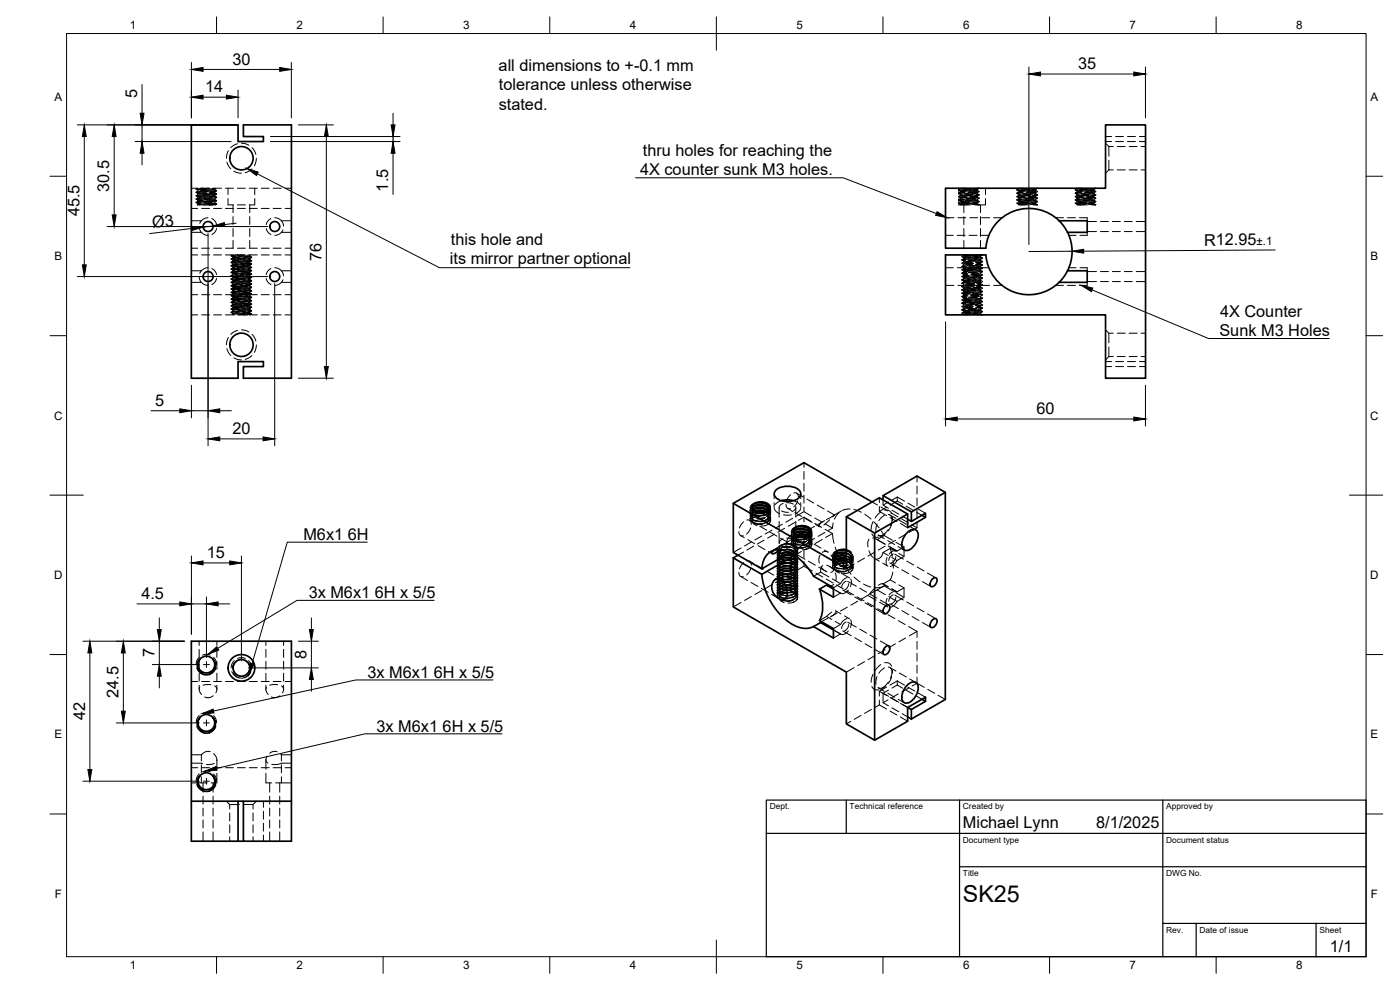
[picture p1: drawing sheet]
<svg xmlns="http://www.w3.org/2000/svg" width="420mm" height="297mm" viewBox="0 0 420 297" stroke-linecap="round" stroke-linejoin="round" font-family="sans-serif">
<defs><g id="words">
<text font-size="7" x="289" y="270.6">SK25</text>
<g font-size="4.9">
<text x="69.7" y="19.4">30</text>
<text x="149.6" y="21.2">all dimensions to +-0.1 mm</text>
<text x="323.6" y="20.8">35</text>
<text x="41.2" y="29.3" transform="rotate(-90 41.2 29.3)">5</text>
<text x="61.6" y="27.7">14</text>
<text x="149.7" y="27.1">tolerance unless otherwise</text>
<text x="149.7" y="32.9">stated.</text>
<text x="193" y="46.8">thru holes for reaching the</text>
<text x="192.1" y="52.6">4X counter sunk M3 holes.</text>
<text x="32.8" y="57.5" transform="rotate(-90 32.8 57.5)">30.5</text>
<text x="116.5" y="57.5" transform="rotate(-90 116.5 57.5)">1.5</text>
<text x="23.8" y="64.9" transform="rotate(-90 23.8 64.9)">45.5</text>
<text x="45.9" y="68.4" transform="rotate(-7 45.9 68.4)">Ø3</text>
<text x="135.3" y="73.5">this hole and</text>
<text x="361.3" y="73.7">R12.95</text>
<text x="96.5" y="78.2" transform="rotate(-90 96.5 78.2)">76</text>
<text x="135" y="79.3">its mirror partner optional</text>
<text x="366.1" y="95">4X Counter</text>
<text x="366" y="100.9">Sunk M3 Holes</text>
<text x="46.5" y="121.8">5</text>
<text x="311.1" y="124.3">60</text>
<text x="69.8" y="130.2">20</text>
<text x="91.1" y="162">M6x1</text>
<text x="104.4" y="162">6H</text>
<text x="62.1" y="167.4">15</text>
<text x="42.4" y="179.7">4.5</text>
<text x="92.6" y="179.4">3x M6x1</text>
<text x="112.5" y="179.4">6H x 5/5</text>
<text x="46.4" y="197.3" transform="rotate(-90 46.4 197.3)">7</text>
<text x="92" y="197.7" transform="rotate(-90 92 197.7)">8</text>
<text x="110.3" y="203.3">3x M6x1</text>
<text x="130.2" y="203.3">6H x 5/5</text>
<text x="35.6" y="209.4" transform="rotate(-90 35.6 209.4)">24.5</text>
<text x="25.6" y="216" transform="rotate(-90 25.6 216)">42</text>
<text x="113" y="219.5">3x M6x1</text>
<text x="132.8" y="219.5">6H x 5/5</text>
<text x="289" y="248.5">Michael Lynn</text>
<text x="329" y="248.5">8/1/2025</text>
<text x="399.1" y="285.7">1/1</text>
</g>
<g font-size="3.5">
<text x="39" y="8.8">1</text>
<text x="89" y="8.8">2</text>
<text x="139" y="8.8">3</text>
<text x="189" y="8.8">4</text>
<text x="239" y="8.8">5</text>
<text x="289" y="8.8">6</text>
<text x="339" y="8.8">7</text>
<text x="389" y="8.8">8</text>
<text x="16.3" y="30.2">A</text>
<text x="411.3" y="30.2">A</text>
<text x="377.1" y="73.6">±.1</text>
<text x="16.3" y="78">B</text>
<text x="411.3" y="78">B</text>
<text x="16.2" y="125.9">C</text>
<text x="411.2" y="125.9">C</text>
<text x="16.2" y="173.7">D</text>
<text x="411.2" y="173.7">D</text>
<text x="16.3" y="221.6">E</text>
<text x="411.3" y="221.6">E</text>
<text x="16.4" y="269.4">F</text>
<text x="411.4" y="269.4">F</text>
<text x="39" y="290.8">1</text>
<text x="89" y="290.8">2</text>
<text x="139" y="290.8">3</text>
<text x="189" y="290.8">4</text>
<text x="239" y="290.8">5</text>
<text x="289" y="290.8">6</text>
<text x="339" y="290.8">7</text>
<text x="389" y="290.8">8</text>
</g>
<g font-size="2.5">
<text x="231" y="242.9">Dept.</text>
<text x="255" y="242.9">Technical reference</text>
<text x="289" y="242.9">Created by</text>
<text x="350" y="242.9">Approved by</text>
<text x="289" y="252.8">Document type</text>
<text x="350" y="252.8">Document status</text>
<text x="289" y="262.9">Title</text>
<text x="350" y="262.9">DWG No.</text>
<text x="350" y="279.9">Rev.</text>
<text x="360" y="279.9">Date of issue</text>
<text x="396" y="279.9">Sheet</text>
</g>
</g></defs>
<!-- layer: Hidden -->
<g fill="none" stroke="#000" stroke-width=".3">
<path d="M57.4 56.5h1.9M58.9 56.7l.5 .4v.3M58.9 58.8l.5 .3M59 56.7l2.4 .2M59.2 56.5l-.3 .2M59.3 58.8l2.4 .1M59.3 57.9l2.4 .1M59.4 58.1v.2l-.5 .5M59.4 59.1v.2l-.5 .4 .5 .4v.3l-.5 .4 .5 .3M59.4 57.3l-.5 .4 .5 .4M59.6 59.9l2.4 .1M59.7 57.4l2.3 .2"/>
<path d="M60 56.5l1.5 .1M60 59.5l-1.1 .2 1.1 .1M60 58.6l-1.1 .2 1.1 .1M60.2 57.2l2.3 .2M60.2 58.5l2.4 .2M60.3 56.6l-1.4 .2 .9 .1M60.3 57.5l-1.4 .2 .8 .1M60.5 56.5h2.4M60.5 59.9l-1.1 .2 1.2 .1M60.7 58.3l2.4 .1M60.8 59.5l2.3 .2M61 57l2.4 .1"/>
<path d="M61.1 58.9l-1.7 .2 .7 .1M61.1 56.5h-1.2M61.2 59.9l2.4 .1M61.2 59l2.4 .1M61.3 59.3l2.3 .2M61.6 59.1l-2.2 .3h.2M61.6 57.9l-2.1 .2M61.7 59.5l-2.4 .2M61.9 57.5l-2.3 .2M62 58.4l-2.4 .2M62.1 58.1l-2.3 .2M62.2 56.8l-2.4 .2"/>
<path d="M62.5 57l2.4 .2M62.7 56.6l1.8 .3-.6 .1M62.7 57.1l-2.4 .1M62.7 56.5h-1.2M62.9 59l2.1 .2-.2 .1M62.9 58.1l2.1 .2h-.2M63.2 57.7l1.3 .2h-3.6M63.6 59.3l-2.4 .2M63.6 58.4l-2.4 .2M63.7 57.5l.8 .1-1.7 .2M63.8 58.7l.7 .2-1.7 .2M63.8 56.5l.7 .1-1.1 .1"/>
<path d="M63.9 57.3l-2.4 .2M64.1 59.7l-2.4 .1M64.1 56.5h2.4M64.3 58.5l.2 .1-2.2 .2M64.3 59.8l-2.1 .3M64.4 58.9l.6 .3-.6 .4M64.5 57.6l-.1 .3 .6 .4M64.5 59.6l-.1 .2 .6 .5M64.5 58.1l.5 .1-1.8 .2M64.5 57.2l.5 .1-1.9 .2M64.7 56.5l-.2 .4 .5 .3M64.8 59.2l.2 .1-2.1 .2"/>
<path d="M65 57.2l-.6 .4M65 58.3l-.6 .3 .1 .3M67.7 56.5h2.4M68.1 48.6l.5 1.2 .7 .8M68.4 59.6v1.9h1.7M68.4 56.5v1.9M68.5 45.2l-.6 2.3M70.2 51.4l1.3 .5 .9 .1M71.2 56.5h2.4M71.3 43.1l-.9 .4-1.1 .8M72.5 43l.9 .1 1.3 .5M74.8 56.5h2.4"/>
<path d="M75.6 50.7l-2 1.1M75.6 44.3l.7 .8 .5 1.2M76.5 59.6v1.9h-1.7M76.5 56.5v1.9M76.9 47.5l-.1 1.2-.5 1M78.4 56.5h2.4M82 56.5h2.4M85.6 56.5h1.9M287.7 58.9v.1M287.7 59l.6 .4-.1 .2M287.7 58l.6 .4-.1 .2-.5 .3M287.7 57l.6 .3-.1 .3-.5 .3"/>
<path d="M287.7 59l2.4 .2M287.7 56.9l2.3 .2M287.8 59.6v1.9h.4M287.8 56.5v1.9M287.9 59l2.4 .2M288 56.9l-.3 .1 2.1 .2M288.2 56.5l-.5 .4M288.3 59.6l-.6 .3M288.3 59.6l2.2 .2M288.9 58.5l-.7 .1 1.7 .2M288.9 57.5l2.4 .1M289.1 59.8l-1.4 .1 .9 .2"/>
<path d="M289.3 59.8l-1.6 .2 .8 .1M289.3 58.2l2.4 .1M289.5 57.5l-1.3 .1 1.2 .1-1.7 .2 .7 .1M289.5 58.5l2.4 .2M289.5 58.1l2.4 .1M289.6 57.8l-1.9 .2 .5 .1M289.9 59.1l-1.7 .2 .7 .2M290 56.8l2.4 .2M290.1 59.5l2.4 .2M290.5 58.1l-2.2 .3M290.6 57.9l2.3 .1M290.7 56.6h-2.5l.6 .1"/>
<path d="M291 57.3l2.3 .1M291 58.7l-2.3 .1M291.1 57.1l-2.4 .1M291.1 58.9l2.2 .2-.2 .1M291.2 57.2l2.4 .2M291.2 58.7l-2.4 .2M291.3 59.3l2.4 .2M291.3 56.6l-2.4 .2M291.4 59.2l2.4 .2M291.5 56.7l-2.3 .2M291.7 59.9l1.6 .2-.8 .1M291.9 59.3l-2.4 .1"/>
<path d="M292 56.7l1.3 .1-1 .2M292.5 58.2l-2.4 .2M292.5 56.6l1.3-.1-1.1 .1M292.5 57.7l.8 .2-1.6 .1M292.7 59.6l-2.4 .1M292.8 59.7l-2.3 .1M292.9 58.4l.9 .1-1.4 .2M292.9 59.9l-2.3 .2M292.9 57.6l-2.3 .1M293.1 57.2l-2.4 .2M293.1 58.8h.2l-2.2 .3M293.1 58.3l.7 .1-1.6 .2"/>
<path d="M293.2 57.6l-2.4 .2M293.3 58.1l.5 .3-.5 .5v.2l.5 .3M293.8 56.5h.1M293.8 56.5l-.5 .3v.3l.5 .3-.5 .5v.2M293.8 59.4l-.5 .4v.3l.5 .3M295.8 59.6v1.9h-2M295.8 56.5v1.9M305.2 58.9v.1M305.2 59l.6 .4v.2M305.2 59l2.4 .2M305.2 56.9l2.3 .2M305.4 59l2.4 .2"/>
<path d="M305.5 56.9l-.3 .1 2.1 .2M305.8 56.5l-.6 .4 .6 .4v.3l-.6 .3 .6 .5v.2l-.6 .3M305.8 59.6l-.6 .3 .6 .4v.3l-.6 .4 .6 .5h.8M305.8 59.6l2.2 .2M306.4 58.5l-.6 .1 1.6 .2M306.5 57.5l2.3 .1M306.6 59.8l-1.4 .1 .9 .2M306.8 59.8l-1.6 .2 .8 .1M306.9 58.2l2.3 .1M307 57.5l-1.2 .1 1.1 .1-1.7 .2 .7 .1M307 58.5l2.4 .2M307 58.1l2.4 .1"/>
<path d="M307.1 57.8l-1.9 .2 .5 .1M307.4 59.1l-1.6 .2 .6 .2M307.5 56.8l2.4 .2M307.6 59.5l2.4 .2M308 58.1l-2.2 .3M308.1 57.9l2.3 .1M308.3 56.6h-2.5l.5 .1M308.5 57.3l2.4 .1M308.5 58.7l-2.3 .1M308.6 57.1l-2.4 .1M308.6 58.9l2.2 .2-.2 .1M308.7 57.2l2.4 .2"/>
<path d="M308.7 58.7l-2.4 .2M308.8 59.3l2.4 .2M308.8 56.6l-2.4 .2M308.9 59.2l2.4 .2M309 56.7l-2.3 .2M309.2 59.9l1.6 .2-.8 .1M309.4 59.3l-2.4 .1M309.5 56.7l1.3 .1-1 .2M310 58.2l-2.4 .2M310 56.6l1.3-.1-1.1 .1M310 57.7l.8 .2-1.6 .1M310.2 59.6l-2.4 .1"/>
<path d="M310.3 59.7l-2.3 .1M310.4 58.4l.9 .1-1.4 .2M310.4 59.9l-2.3 .2M310.5 57.6l-2.4 .1M310.6 57.2l-2.4 .2M310.6 58.8l.2 .1-2.2 .2M310.6 58.3l.7 .1-1.6 .2M310.7 57.6l-2.4 .2M310.8 58.1l.5 .3-.5 .5v.2l.5 .3-.5 .4v.3l.5 .3M311.3 56.5h.1M311.3 56.5l-.5 .3v.3l.5 .3-.5 .5v.2M322.7 58.9v.1"/>
<path d="M322.7 59l.6 .4M322.7 59l2.4 .2M322.8 56.9l2.2 .2M322.9 59l2.4 .2M323 56.9l-.3 .1 2.1 .2M323.3 56.5v.1M323.3 57.3v.3M323.3 58.3v.3M323.3 59.3v.3M323.3 56.6l-.6 .3 .6 .4M323.3 57.6l-.6 .3 .6 .5M323.3 59.6l-.6 .3 .6 .5"/>
<path d="M323.3 58.6l-.6 .3M323.3 59.6l2.2 .2M323.9 58.5l-.6 .1 1.7 .2M324 57.5l2.3 .1M324.1 59.8l-1.4 .1 .9 .2M324.3 59.8l-1.6 .2 .8 .1M324.4 58.2l2.3 .1M324.4 57.7l-1.7 .2 .7 .1M324.5 57.5l-1.2 .1 1.1 .2M324.5 58.5l2.4 .2M324.5 58.1l2.4 .1M324.6 57.8l-1.9 .2 .5 .1"/>
<path d="M325 59.1l-1.7 .2 .6 .2M325 56.8l2.4 .2M325.1 59.5l2.4 .2M325.5 58.1l-2.2 .3M325.6 57.9l2.3 .1M325.8 56.6h-2.5l.5 .1M326 57.3l2.4 .1M326.1 58.7l-2.4 .1M326.1 57.1l-2.4 .1M326.2 58.9l2.1 .2-.2 .1M326.2 57.2l2.4 .2M326.2 58.7l-2.4 .2"/>
<path d="M326.3 59.3l2.4 .2M326.3 56.6l-2.4 .2M326.5 59.2l2.3 .2M326.5 56.7l-2.3 .2M326.7 59.9l1.6 .2-.8 .1M326.9 59.3l-2.4 .1M327 56.7l1.3 .1-1 .2M327.5 58.2l-2.4 .2M327.5 56.6l1.3-.1-1.1 .1M327.5 57.7l.8 .2-1.6 .1M327.7 59.6l-2.4 .1M327.9 59.7l-2.4 .1"/>
<path d="M327.9 58.4l.9 .1-1.4 .2M327.9 59.9l-2.3 .2M328 57.6l-2.4 .1M328.1 57.2l-2.4 .2M328.1 58.8l.2 .1-2.1 .2M328.1 58.3l.7 .1-1.6 .2M328.2 57.6l-2.4 .2M328.3 57.1l.5 .3-.5 .5M328.3 58.1l.5 .3-.5 .5M328.3 59.1l.5 .3M328.3 56.8v.3M328.3 57.8v.3"/>
<path d="M328.3 58.8v.3M328.3 59.8v.3M328.8 56.5h.1M328.8 59.4l-.5 .4M328.8 56.5l-.5 .4M331.8 43l1 1h1.3M331.8 41h1.8M331.8 42.5h1.8M332.8 44v2.9M332.8 48.1v2.9M332.8 51l-1 1M332.8 51h1.3"/>
<path d="M334.8 41h2.4M334.8 42.5h2.4M335.3 44h2.4M335.3 51h2.4M338.4 41h2.4M338.4 42.5h2.4M338.9 44h2.4M338.9 51h2.4M341.9 41h1.9M341.9 42.5h1.9M342.5 44h1.3M342.5 51h1.3"/>
<path d="M57.4 76.5h1.9M57.4 69.7h3M57.4 66.2h3M57.4 74.5h1.9M57.4 62.5h1.9M59.4 61.1l-.2 .4h1.9M59.6 60.8l2.4 .1M59.7 60.6l-.8 .2 1.4 .1M59.8 68.2l.6 1.5M60 61l-.6 .1 1.8 .2M60.4 66.2l-.4 .8M60.4 69.7l1.2 .8 .8 .1"/>
<path d="M60.5 61.2l-1.1 .1 .6 .2M60.5 76.5h2.4M60.5 74.5h2.4M60.5 62.5h2.4M61 60.2l-1.6 .2 .8 .1M61.1 61.5h1.6M61.3 60.6l2.4 .1M61.5 61l2.4 .1M61.7 60.4l-2.4 .2M61.8 60.3l2.4 .2M62.4 61.4l1.4 .1M62.4 65.3l-.8 .2-1.2 .7"/>
<path d="M63.2 61l1.8 .2-.5 .1M63.2 60.1l1.8 .1-.5 .2M63.3 60.4l-2.4 .2M63.3 61.4l-2.2 .1M63.5 60.7l-2.3 .2M63.6 65.6l.9 .7 .5 1.1M64 61l-2.4 .1M64.1 76.5h2.4M64.1 74.5h2.4M64.1 62.5h2.4M64.8 60.1l.2 .1-2.1 .2M65 60.3l-.5 .3-.1 .2 .6 .4-.3 .3h-2l2.2-.2"/>
<path d="M65 68.6l-.5 1.1-.9 .7M67.7 76.5h2.4M67.7 74.5h2.4M67.7 62.5h2.4M69.4 76.7v.1M69.4 77.7v.1M69.4 78.7v.1M69.4 79.7v.1M69.4 78.8l.5 .3v.3M69.4 77.8l.5 .3M69.4 76.8l.5 .3v.3l-.5 .3M69.7 76.5l-.3 .2"/>
<path d="M69.9 78.1v.2l-.5 .4M69.9 78.1l2.4 .2M69.9 79.3l-.5 .4M69.9 61.5v2.3M69.9 65v2.4M69.9 68.6v2.4M69.9 72.1v2.4M70 76.8l2.4 .1M70 79.6l-.6 .1 1.7 .2M70 78.7l-.6 .1 1.6 .1M70.3 78.8l2.4 .2M70.3 76.6l-.9 .2 1.4 .1"/>
<path d="M70.3 77.9l2.4 .1M70.4 77.6l-1 .1 1.3 .1M70.5 79.2l2.4 .2M70.5 77l-.6 .1 1.8 .2M70.5 76.5l2.5 .2M70.6 79.9l2.4 .1M71.1 79.2l-1.2 .2 1.2 .1M71.2 77.5l2.4 .2M71.2 61.5h2.4M71.2 76.5h2.4M71.2 74.5h2.4M71.2 62.5h2.4"/>
<path d="M71.6 78.2l-1.7 .2 .7 .1M71.6 76.5l-1.7 .1M71.7 79.6l-2.3 .2 .5 .3M71.9 77.9l2.4 .1M72 77l2.3 .1M72 77.5l-2.4 .2M72 78.5l-2.4 .1M72.2 77.1l-2.2 .3M72.2 79l2.4 .1M72.2 79.9l2.4 .2M72.3 79.6l2.4 .2M72.3 79.8l-2.3 .3"/>
<path d="M72.9 78.8l-2.4 .2M72.9 77.4l2.1 .2-.3 .1M73.2 76.5l-1.7 .1M73.5 77.8l-2.4 .1M73.5 78.4l1.5 .2h-3.2M73.6 77l1.9 .2-.4 .1M73.6 79.4l-2.4 .1M73.6 78.5l-2.4 .1M73.9 79l1.6 .2-.7 .1M73.9 78.1l1.6 .2-.7 .1M73.9 77.4l-2.4 .1M74 79.4l1 .2-1.4 .2"/>
<path d="M74 76.7l-2.4 .2M74.1 80l-2.4 .2M74.2 76.7l.8 .2-1.6 .2M74.4 76.5h.3M74.6 78.9l-2.3 .2M74.8 77.8l.2 .1-2.2 .2M74.8 76.5h2.4M74.8 74.5h2.4M74.8 62.5h2.4M75 77.8l.5 .4-2.3 .2M75 79.8l.5 .4M75 61.5v2.3"/>
<path d="M75 65v2.4M75 68.6v2.4M75 72.1v2.4M75.2 76.5l-.2 .4 .5 .3M75.3 79.3l-2.4 .2M75.5 77.3l-.5 .3v.3M75.5 78.3l-.5 .3v.3l.5 .3M75.5 79.3l-.5 .3v.3M75.5 77.2l-2.3 .3M75.5 78.2v.1M75.5 79.2v.1M78.4 76.5h2.4"/>
<path d="M78.4 74.5h2.4M78.4 62.5h2.4M79.9 68.6l.5 1.1 .9 .7M81.3 65.6l-.9 .7-.5 1.1M82 76.5h2.4M82 74.5h2.4M82 62.5h2.4M82.4 65.3l.9 .2 1.2 .7M84.5 66.2l.6 1.6M84.5 69.7l-1.2 .8-.8 .1M84.5 69.7h3M84.5 66.2h3"/>
<path d="M84.9 68.9l-.4 .8M85.6 76.5h1.9M85.6 74.5h1.9M85.6 62.5h1.9M283.8 65.3h2.5M283.8 70.6h2.3M287.3 70.6h2.4M287.5 65.3h2.4M287.7 61l.5 .5M287.7 60l.6 .4-.1 .2-.5 .3M288 61.1l2.4 .1M288.2 61l2.4 .2"/>
<path d="M288.2 61.5h.9M288.7 60.7l2.4 .2M288.7 77l.5 .4 .1 .2-.6 .4 .6 .4M288.7 79l.6 .4M288.8 61.2l-.6 .1 .9 .2M288.9 77.1l2.4 .1M289.1 77l2.4 .2M289.1 61.5h2.3M289.2 79.1l2.4 .2M289.2 76.5l-.5 .5M289.2 78.3l.1 .3-.6 .4M289.2 79.3l.1 .3-.6 .4"/>
<path d="M289.3 78.3l2.3 .3M289.3 61.5v2.3M289.3 65v2.4M289.3 68.6v2.4M289.3 72.1v2.4M289.4 60.2l-1.2 .1 1.3 .2M289.4 79l2.3 .2M289.5 77.5l-.2 .1 2.1 .2M289.6 78.7l2.4 .2M289.6 79.8l-.9 .2 1.4 .1M289.6 60.2l2.4 .1M289.8 79.9l-1.1 .1 1.2 .2"/>
<path d="M289.8 79.4l2.4 .2M289.8 60.1l2.4 .2M289.8 77.2l-.6 .2 1.8 .1M289.9 77.8l-1.2 .1 1.1 .2M290.1 77.9l-1.4 .1 .9 .2M290.2 79.8l2.4 .1M290.4 76.5l-1.2 .1 1.6 .2M290.7 60.6l2.4 .2M290.7 60.7l-2.3 .1M290.7 61.4l-1.6 .1M290.8 78.2l2.4 .1M290.9 70.6h2.3"/>
<path d="M290.9 60.8l-2.4 .1M291 79.8h3.3l-1.5 .2M291 78.2l2.4 .1M291.1 65.3h2.3M291.3 60.3l-2.4 .2M291.5 78.7l-2.3 .2M291.6 61.3l2.1 .2M291.6 76.6l2.4 .2M291.7 78.8l-2.4 .1M291.8 61.2l1.9 .3M291.8 76.7l-2.4 .1M291.8 79.4l-2.3 .2"/>
<path d="M292 76.9l2.2 .3M292 76.8l-2.3 .1M292.2 77.6l2.1 .2-.3 .1M292.2 79.1l-2.3 .1M292.3 61l1 .1-1.3 .2M292.4 61l-2.4 .1M292.4 78.3l-2.4 .2M292.5 77.3l2.3 .2M292.6 61.5h1.1M292.6 77.9l1.7 .2-.7 .1M292.7 77.2l2.1 .2-.1 .1M292.8 79.3l2 .2-.3 .1"/>
<path d="M292.8 78l-2.4 .2M292.9 79.3l1.9 .1-.4 .1M293 76.6l1.8-.1-1.6 .2M293 77.3l-2.4 .1M293.2 79l1.1 .1-1.3 .2M293.2 79.6l-2.4 .1M293.2 60.4l.6 .1-1.7 .2M293.3 61.1l.5 .3M293.4 60.4h.4l-1.9 .2M293.4 77l-2.4 .1M293.5 77.6l-2.4 .1M293.7 77.7l-2.4 .1"/>
<path d="M293.7 61.5h.1M293.8 60.4l-.5 .5v.2M293.8 61.4v.1M294.3 61.5v2.3M294.3 65v2.4M294.3 68.6v2.4M294.3 72.1v2.4M294.3 77.8v.3l.5 .4M294.4 78.4l.4 .1-1.9 .2M294.4 70.6h2.4M294.6 78.4l.2 .1-2.1 .1 1.6 .2-.9 .2M294.6 65.3h2.4"/>
<path d="M294.8 76.5l-.5 .4v.2l.5 .4M294.8 78.5l-.5 .3v.3l.5 .3-.5 .4v.3l.5 .3M294.8 77.5l-.5 .4M298.2 65.3h2.5M305.5 61.1l2.4 .1M305.7 61l2.4 .2M306.2 60.7l2.4 .2M306.3 61.2l-.5 .1 .8 .2M306.6 61.5h2.3M306.9 60.2l-1.1 .1 1.2 .2M307.1 60.2l2.4 .1M307.3 60.1l2.4 .2"/>
<path d="M308.2 60.6l2.4 .2M308.3 60.7l-2.4 .1M308.3 61.4l-1.7 .1M308.4 60.8l-2.4 .1M308.8 60.3l-2.3 .2M309.1 61.3l2.1 .2M309.3 61.2l1.9 .3M309.8 61l1 .1-1.3 .2M309.9 61l-2.4 .1M310.1 61.5h1.1M310.7 60.4l.6 .1-1.7 .2M310.8 61.1l.5 .3"/>
<path d="M310.9 60.4h.4l-1.9 .2M311.2 61.5h.1M311.3 60.4l-.5 .5v.2M311.3 61.4v.1M316.8 65.3h2.4M320.4 65.3h2.3M320.8 70.6h2.1M323 61.1l2.4 .1M323.2 61l2.4 .2M323.3 61.3l.8 .2M323.3 60.3v.3M323.3 60.6l-.6 .3 .6 .4"/>
<path d="M323.7 60.7l2.4 .2M323.8 61.2l-.5 .1 .8 .2M323.9 65.3h2.4v.9M324.1 61.5h2.3M324.4 60.2l-1.1 .2 1.2 .1M324.7 60.2l2.3 .1M324.8 60.1l2.4 .2M325.7 60.6l2.4 .2M325.8 60.7l-2.4 .1M325.8 61.4l-1.7 .1M325.9 60.8l-2.3 .1M326.3 69.7v.9h-2.2"/>
<path d="M326.3 69.5h2.8M326.3 66.5h2.8M326.3 60.3l-2.3 .2M326.6 61.3l2.1 .2M326.8 61.2l1.9 .3M327.3 61l1 .1-1.3 .2M327.4 61l-2.4 .1M327.6 61.5h1.1M328.2 60.4l.6 .1-1.7 .2M328.3 60.1l.5 .3M328.3 61.1l.5 .3M328.3 60.8v.3"/>
<path d="M328.4 60.4h.4l-1.9 .2M328.7 61.5h.1M328.8 60.4l-.5 .5M328.8 61.4v.1M330.3 69.5h2.4M330.3 66.5h2.4M333.8 69.5h2.4M333.8 66.5h2.4M337.4 69.5h2.4M337.4 66.5h2.4M341 69.5h2.8M341 66.5h2.8"/>
<path d="M57.4 81.2h3M57.4 84.7h3M57.4 94.5h1.9M57.4 88.4h1.9M59.8 83.2l.6 1.5M60.4 81.2l-.4 .8M60.4 84.7l1.2 .8 .8 .1M60.5 94.5h2.4M60.5 88.4h2.4M62.4 80.3l-.8 .2-1.2 .7M63.6 80.6l.9 .7 .5 1.1M64.1 94.5h2.4"/>
<path d="M64.1 88.4h2.4M65 83.6l-.5 1.1-.9 .7M67.7 94.5h2.4M67.7 88.4h2.4M69.4 80.7v.1M69.4 81.7v.1M69.4 82.7v.1M69.4 83.7v.1M69.4 84.7v.1M69.4 85.7v.1M69.4 86.7v.1M69.4 87.7v.1"/>
<path d="M69.4 88.7v.1M69.4 89.7v.1M69.4 90.7v.1M69.4 91.7v.1M69.4 92.7v.1M69.4 93.7v.1M69.4 93.8l.5 .3v.3M69.4 92.8l.5 .3v.3M69.4 91.8l.5 .3M69.4 90.8l.5 .3v.3M69.4 89.8l.5 .3v.3l-.5 .3M69.4 88.8l.5 .3v.3l-.5 .3"/>
<path d="M69.4 87.8l.5 .3v.3l-.5 .3M69.4 86.8l.5 .3v.3l-.5 .3M69.4 85.8l.5 .3M69.4 84.8l.5 .3v.3l-.5 .3M69.4 83.8l.5 .3v.3l-.5 .3M69.4 82.8l.5 .3M69.4 81.8l.5 .3v.3l-.5 .3M69.4 80.8l.5 .3v.3M69.4 82.7l2.2 .3M69.5 83.6l2.1 .3M69.5 84.8l2.4 .2M69.6 85.7l2.3 .2"/>
<path d="M69.7 93.7l-.3 .1 2 .2M69.8 81.6l-.4 .1 1.9 .2M69.8 80.7l-.4 .1 1.9 .2M69.8 87.8l2.4 .1M69.8 86.9l2.4 .1M69.9 92.6l-.5 .1 1.8 .2M69.9 80.1v.3l-.5 .3M69.9 83.1v.2l-.5 .4M69.9 86.1v.2l-.5 .4M69.9 92.1v.3l-.5 .3M69.9 94.3l-.2 .2M69.9 91.3l-.5 .4"/>
<path d="M69.9 93.4l-.5 .3M70 91.7l-.6 .1 1.7 .2M70.1 84l2.1 .3M70.1 87.3l-.2 .1 2.2 .2M70.1 89.8l2.4 .1M70.1 88.9l2.4 .1M70.2 94.4l.3 .1M70.2 91.2l2.4 .1M70.2 90l-.3 .1 2.1 .2M70.2 90.6l-.8 .1 1.5 .2M70.2 89.6l-.8 .2 1.5 .1M70.2 93.3l-.3 .1 2.1 .2"/>
<path d="M70.3 88.5l2.4 .1M70.3 85.2l2.4 .2-2.3 .2M70.4 90.9l2.4 .1M70.4 91.8l2.4 .2M70.5 82.5l2.4 .1M70.5 80.2l-.6 .2 1.8 .2M70.5 88.5l-1.1 .2 1.1 .1M70.5 87.6l-1.1 .2 1.2 .1M70.6 80.8l2.4 .2M70.6 83l-.7 .1 1.7 .2M70.7 86.2l-.8 .2 1.6 .2M70.7 92.9l2.4 .2"/>
<path d="M70.7 93.8l2.4 .2M70.8 88.9l-.9 .2 1.5 .2M70.8 86.5l-1.4 .2 .9 .1M70.8 85.6l-1.4 .2 .9 .1M70.9 82.9l2.4 .1M70.9 86.2l2.4 .2M70.9 81.9l2.4 .2M70.9 89.5l2.4 .2M71 80.2l2.4 .2M71.1 83.5l2.3 .2M71.1 84.5l-1.7 .2 .6 .1M71.1 83.6l-1.7 .2 .6 .1"/>
<path d="M71.2 84.9l2.4 .1M71.2 84l2.4 .1M71.2 81.9l-1.3 .2 1.1 .1M71.2 85.2l-1.3 .2 1.1 .1M71.2 94.5h2.4M71.2 88.4h2.4M71.3 99.1l-2 1.2M71.3 93.3l2.4 .1M71.3 91.2l-1.4 .1 .9 .2M71.4 87.9l-1.5 .2 .9 .1M71.4 81.6l-2 .2h.3M71.4 82.5l-2 .2h.3"/>
<path d="M71.5 86l2.3 .1M71.5 87.3l2.3 .1M71.5 86.9l2.4 .1M71.5 90.6l2.4 .1M71.5 93.9l-1.6 .2 .8 .1M71.6 93.5l-2.2 .2h.1M71.6 92.6l-2.1 .2M71.6 81.3l2.4 .1M71.6 84.6l2.4 .1M71.7 80.5l-2.3 .2M71.8 88.9l2.3 .1M71.8 88l2.3 .1"/>
<path d="M71.8 84.2l-1.9 .2 .5 .1M71.8 80.9l-1.9 .2 .5 .1M71.8 91.5l-2.3 .1M71.9 94.3l2.5 .2M71.9 90.6l-2.4 .1M71.9 90.2l-2 .1 .4 .2M71.9 86.9l-2 .2 .4 .1M72 88.3l2.4 .2M72 91.6l2.4 .2M72.1 90l2.3 .1M72.1 90.9l2.3 .1M72.1 92.9l-2.2 .2 .2 .1"/>
<path d="M72.2 89.5l-2.4 .1M72.2 88.5l-2.4 .2M72.2 82.3l2.4 .2M72.2 85.6l2.3 .2M72.3 81.6l-2.4-.2-.5 .3M72.3 92l2.4 .1M72.3 83.1l-2.3 .2M72.4 92.9l2.3 .2M72.5 87.4l-2.4 .2M72.5 99l.9 .1 1.3 .5M72.5 86.5l-2.4 .2M72.5 85.8l-2.4 .2"/>
<path d="M72.5 89.1l-2.4 .2M72.5 81.9l2.4 .2M72.5 81l2.4 .2M72.6 94l2.4 .2M72.6 91.8l-2.3 .2M72.6 89.4l2.4 .2M72.7 86.6l2.1 .3M72.7 84.5l-2.3 .1M72.8 83.4l2.2 .2h-.2M72.8 84l2.4 .1M72.8 83l2.4 .2M72.9 80.7l2.1 .1-.3 .1"/>
<path d="M72.9 82.1l-2.4 .2M73 82.5l-2.4 .1M73 83.4l-2.3 .1M73 84.8l-2.3 .2M73.1 88.1l-2.4 .1M73.1 85.1l2.4 .1M73.1 92.4h-3.2l1.5 .1M73.2 93.7l1.8 .2-.6 .1M73.2 90.8l-2.4 .2M73.2 90.4l1.8 .2-.6 .1M73.2 94.4l-1.6 .1M73.2 93.5l-2.4 .1"/>
<path d="M73.2 94.1l-2.4 .1M73.3 87.7l1.7 .1-.7 .2M73.3 80.5l-2.3 .1M73.3 81.4l-2.3 .1M73.3 84.4l1.7 .2-.8 .1M73.4 88l2.1 .2-.2 .1M73.4 87.1l2.1 .2h-.2M73.4 81.7l1.6 .2-.9 .1M73.5 92.4l-2.4 .1M73.5 81.1l-2.4 .1M73.5 91.5l-2.4 .1M73.6 83.8l-2.4 .1"/>
<path d="M73.6 87l-2.3 .2M73.7 90l1.8 .2-.5 .1M73.8 91.4l1.2 .2-1.2 .1M73.8 89.8l-2.4 .1M73.8 90.4l-2.4 .1M73.8 89.5l-2.4 .1M73.8 93l-2.4 .2M73.9 88.7l1.1 .2-1.3 .2 1.8 .2-.5 .1M73.9 85.4l1.1 .2-1.3 .2M74 91.1l1.5 .2-.8 .1M74 92l1.5 .2-.8 .1M74 82.7l1 .2-1.5 .1"/>
<path d="M74.1 88.3l-2.4 .2M74.1 87.4l-2.4 .2M74.2 81l1.3 .2-1 .1M74.2 80.1l1.3 .2-1 .1M74.2 82.7l-2.4 .2M74.2 86l-2.4 .2M74.3 93.1l1.2 .1-1.1 .2M74.3 94l1.2 .2-1.1 .1M74.3 92.5l.7 .1-1.7 .2M74.3 88.7l-2.3 .2M74.4 86.3l-2.4 .2M74.4 92l-2.4 .1"/>
<path d="M74.4 85.4l-2.4 .1M74.4 83l1.1 .2-1.3 .1M74.4 86.5l.6 .1-1.9 .2M74.5 82.1l1 .2-1.3 .1M74.5 89.8l.5 .1-1.9 .2M74.6 80.5l.4 .1-2 .2M74.6 83.8l.4 .1-2.1 .2M74.7 84.3l-2.4 .1M74.7 83.4l-2.4 .1M74.7 84.1l.8 .2-1.6 .1M74.8 85.1l.7 .1-1.6 .2M74.8 81.6l-2.4 .2"/>
<path d="M74.8 84.9l-2.4 .2M74.8 94.5h2.4M74.8 88.4h2.4M74.8 94.4l-1.6 .1M74.9 93.5l-2.2 .3M74.9 87.6l-2.4 .2M74.9 90.9l-2.4 .2M75 81.4l-2.4 .1M75 80.8l.5 .4M75 82.9l.5 .3M75 89.8l.5 .4M75 92.8l.5 .4"/>
<path d="M75 81.6v.2l.5 .4M75 84.6v.2l.5 .4M75 87.6v.2l.5 .4M75 93.6v.2l.5 .4M75 89.6v.3M75 82.3l-2.4 .1M75 86.2l.5 .1-1.8 .2M75.1 87.1l.4 .1-1.9 .2M75.1 93.3l-2.4 .1M75.2 92.3l-2.4 .2M75.2 80.2l-2.3 .2M75.3 89.1l.2 .1-2.1 .2"/>
<path d="M75.3 88.2l.2 .1-2.2 .2M75.4 91.2l-2.4 .2M75.4 90.3l-2.3 .2M75.5 85.3l-.5 .3v.2l.5 .4-2.4-.2M75.5 92.3l-.5 .3v.3l-2.4-.3M75.5 80.3l-.5 .3v.3M75.5 81.3l-.5 .3M75.5 82.3l-.5 .3v.3M75.5 83.3l-.5 .3v.3l.5 .3M75.5 84.3l-.5 .3M75.5 86.3l-.5 .3v.3l.5 .3M75.5 87.3l-.5 .3"/>
<path d="M75.5 88.3l-.5 .3v.3l.5 .3M75.5 89.3l-.5 .3M75.5 90.3l-.5 .3v.3l.5 .3M75.5 91.3l-.5 .3v.3l.5 .3M75.5 93.3l-.5 .3M75.5 94.3l-.3 .2M75.5 80.2v.1M75.5 81.2v.1M75.5 82.2v.1M75.5 83.2v.1M75.5 84.2v.1M75.5 85.2v.1"/>
<path d="M75.5 86.2v.1M75.5 87.2v.1M75.5 88.2v.1M75.5 89.2v.1M75.5 90.2v.1M75.5 91.2v.1M75.5 92.2v.1M75.5 93.2v.1M75.5 94.2v.1M78.4 94.5h2.4M78.4 88.4h2.4M79.9 83.6l.5 1.1 .9 .7"/>
<path d="M81.3 80.6l-.9 .7-.5 1.1M82 94.5h2.4M82 88.4h2.4M82.4 80.3l.9 .2 1.2 .7M84.5 81.2l.6 1.6M84.5 84.7l-1.2 .8-.8 .1M84.5 81.2h3M84.5 84.7h3M84.9 83.9l-.4 .8M85.6 94.5h1.9M85.6 88.4h1.9M283.8 80.3h2.3"/>
<path d="M283.8 85.6h2.5M287.3 80.3h2.4M287.5 85.6h2.4M288.7 83.9l.6 .5-.1 .2M288.7 86.9l.6 .5-.1 .2M288.7 80l.5 .3 .1 .3-.6 .3 .6 .5-.6 .6 .6 .4-.1 .2-.5 .4 .6 .4-.1 .2-.5 .3M288.7 89l.5 .3 .1 .3-.6 .4 .6 .4-.1 .2-.5 .4 .6 .4M288.7 92l.5 .3 .1 .3-.6 .4 .6 .4-.6 .6 .6 .4M288.7 88l.6 .4M288.7 88l2.4 .2M288.8 85.9l2.2 .2M288.9 88l2.4 .2"/>
<path d="M288.9 86h-.2l2.1 .2M289 83.9l-.3 .1 2 .1M289 90.1l2.4 .1M289.2 90l2.4 .2M289.2 83.9l-.5 .1 1.8 .2M289.2 85.3l.1 .3-.6 .3 .6 .5-.1 .2M289.2 88.3l.1 .3-.6 .4M289.2 91.3l.1 .3-.6 .4M289.2 94.3v.2M289.3 84.6l-.6 .3 .6 .5M289.3 87.6l-.6 .4M289.3 86.6l-.6 .3"/>
<path d="M289.3 90.6l2.4 .3M289.3 81.8l-.6 .1 1.7 .2M289.3 92.1l2.4 .2M289.4 84.3l-.1 .1 2.1 .2M289.5 92.1l2.3 .1M289.5 84.7l2.3 .2M289.5 91.4l2.3 .2M289.5 81.1l2.4 .2M289.5 81.9l-.8 .1 1.5 .2M289.5 92.8l-.8 .1 1.5 .2M289.6 90.3h-.4l2.1 .3M289.6 94.1l2.4 .2"/>
<path d="M289.6 83.5l-.4 .1 2 .2M289.6 85.4l2.4 .2M289.7 81.1l2.4 .1M289.7 92.9l-1 .1 1.4 .2M289.8 89.5l-.6 .1 1.9 .2M289.8 94.1l2.4 .1M289.8 83.1l2.3 .2M289.8 90.8l-1.1 .1 1.2 .2M289.9 91.7l2.3 .2M290 83.1l2.4 .1M290 90.9l-1.3 .1 1.1 .2M290 83.2l-.8 .1 1.7 .2"/>
<path d="M290 85.8l2.4 .1M290 92.5l2.4 .1M290.1 88.8l-1.4 .1 .9 .2M290.1 85.2l2.4 .1M290.1 89.2l-.9 .2 1.5 .1M290.2 82.5l-1 .1 1.5 .2M290.2 86.5l2.4 .1M290.2 85.1l2.4 .1M290.3 88.8l-1.6 .2 .8 .1M290.3 88.5l-1.1 .1 1.3 .2M290.4 87.2l2.4 .1M290.4 80.5l2.4 .2"/>
<path d="M290.4 86.8l-1.7 .1 .6 .1M290.4 92.8l2.4 .1M290.5 87.1l2.4 .2M290.5 82.2l-1.3 .1 1.1 .2M290.6 93.5l2.4 .2M290.7 89.2l2.3 .1M290.7 84.7l-2 .2 .4 .1M290.7 88.2l-1.5 .1 1 .2M290.7 81.4l-1.5 .2 .9 .2M290.8 80.8l2.3 .1M290.8 87.5l2.4 .2M290.8 89.1l2.4 .2"/>
<path d="M290.8 94.2l-1.6 .1 1.2 .2M290.9 84.8l-2.2 .2 .2 .1M290.9 80.3h2.3M290.9 87.4l-1.7 .2 .8 .1M290.9 81.5l2.4 .2M291 82.7l-2.3 .2 2.5-.1M291 91.2l2.3 .2M291 93.4l-1.8 .2 .6 .1M291 93.8l2.4 .2M291.1 85.6h2.3M291.1 81.1l-1.9 .2 .6 .1M291.1 91.2l2.4 .1"/>
<path d="M291.1 80.2l2.4 .2M291.2 93.7l-2.4 .2M291.2 87.8l2.3 .2M291.2 87.1l-2 .2 .4 .1M291.3 80.7l-2.4 .2M291.3 93.2l2.3 .2M291.3 80.4l-2.1 .2 .4 .1M291.3 80.2l2.4 .1M291.3 93.8l-2.4 .2M291.3 81.8l2.4 .2M291.3 88.6l2.4 .1M291.4 93.2l2.4 .1"/>
<path d="M291.4 82.3l2.4 .1M291.4 93.1l-2.1 .2 .2 .1M291.4 86.4l-2.1 .2 .1 .1M291.4 80.8l-2.3 .1M291.5 91.7l-2.4 .1M291.5 82.6l2.4 .1M291.6 91.8l-2.4 .1M291.6 92.4l-2.3 .2M291.6 82.2l2.4 .1M291.7 80.1l-2.4 .2M291.7 84.3l2.4 .1M291.7 88.9l2.4 .2"/>
<path d="M291.7 89.7l-2.4 .1M291.8 86.1l-2.3 .2M291.9 82.9l2.3 .2M291.9 84.2l2.4 .1M291.9 89.6l2.2 .2 .7 .7M291.9 89.8l-2.4 .1M292 92.1l-2.4 .2M292 86.3l2.4 .1M292 85.4l-2.4 .1M292 87.7l-2.4 .1M292.1 83.6l2.1 .3M292.2 86.2l2.3 .2"/>
<path d="M292.2 91.3l-2.4 .2M292.2 87.7l-2.4 .2M292.3 89.9l2 .2-.4 .1M292.3 88.3l2.4 .2M292.3 85.6l-2.3 .2M292.4 85.1l-2.4 .1M292.4 83.9l1.9 .2-.5 .1M292.5 90.6l1.8 .2-.5 .1M292.5 88.2l2.3 .2-.5 .5v.2l.5 .4-.5 .4M292.5 85.7l-2.4 .2M292.6 91l-2.4 .2M292.6 90.3l2.1 .3"/>
<path d="M292.6 84.3l-2.4 .2M292.6 83.6l-2.4 .2M292.6 84.7l1.7 .1-.7 .2M292.8 90.2l2 .2-.2 .1M292.8 90.3l-2.4 .2M292.8 83.7l-2.4 .1M292.8 90.9l1.5 .2-.9 .2M292.9 81.6l-2.4 .2M292.9 92.3l1.9 .2-.4 .1M293 86.9l-2.4-.1-1.9 .2 .5 .1M293 84l-2.4 .2M293 84.9l1.3 .2-1.1 .2"/>
<path d="M293 92.3l1.8 .1-.5 .1M293 91.7l1.3 .1-1.1 .2M293.1 81.3l1.7 .2-.5 .1M293.1 92.6l-2.4 .1M293.1 81.7l-2.4 .1M293.1 90l-2.3 .2M293.2 83.3l-2.4 .1M293.2 85.7l1.1 .2-1.3 .1M293.2 81.3l1.6 .1-.7 .1M293.2 92.7l-2.3 .1M293.3 89.3l-2.4 .1M293.3 94.3l1.5 .2-1.6-.2"/>
<path d="M293.3 83.4l1.5 .1-.8 .1M293.4 90.6l-2.4 .1M293.4 92l.9 .1-1.5 .2M293.5 83.3l1.3 .1-1 .2M293.5 90.7l-2.4 .1M293.5 83l-2.3 .1M293.6 86l.7 .1-1.7 .2M293.6 92.7l.7 .1-1.7 .2M293.6 88.6l-2.3 .1M293.7 85.4l1.1 .1-1.1 .2M293.7 88.9l-2.4 .2M293.7 82.2l-2.4 .2"/>
<path d="M293.8 80l.5 .1-1.8 .2M293.8 85.3l1 .2-1.3 .1M293.8 86.7l.5 .2-1.9 .1M293.9 88.7l-2.4 .1M293.9 88.2l-2.4 .2M293.9 87.4l.9 .1-1.4 .2M293.9 80.8h.4l-2 .3M294 86.6l-2.4 .1M294 93l.3 .1-2.1 .2M294 94.2l-2.4 .2M294.1 81.9l-2.4 .2M294.1 87.3l.7 .1-1.6 .2"/>
<path d="M294.1 86.6l-2.4 .2M294.2 87.1l-2.1 .2M294.2 93.8l-2.2 .3M294.2 89.4l.6 .1-1.7 .2M294.2 87.9l-2.3 .2M294.3 84.5l-2.4 .2M294.3 81.1l-2.4 .3M294.3 81.1l.5 .3-.5 .5v.2l.5 .3-.5 .5v.2l.5 .3-.5 .4v.3l.5 .3-.5 .5v.2l.5 .3M294.3 86.1l.5 .3-.5 .5M294.3 88.1l.5 .3M294.3 92.8v.3l.5 .4M294.3 86.8v.3l.5 .3"/>
<path d="M294.3 80.8v.3M294.3 87.8v.3M294.4 89.4l.4 .1-1.9 .1M294.4 84.6l-2.4 .2M294.4 80.3h2.4M294.5 82.5l-2.4 .2M294.5 91.4l.3 .1-2 .2M294.6 85.6h2.4M294.7 91.4h.1l-2.1 .2M294.7 80.5l-2.1 .2M294.7 93.5l-2.3 .1M294.7 82.6l-2.3 .1"/>
<path d="M294.8 93.5l-2.3 .2M294.8 80.4l-2.3 .3M294.8 80.4l-.5 .5M294.8 85.4l-.5 .5v.2M294.8 87.4v.1M294.8 90.5l-.5 .3v.3l.5 .3-.5 .4v.3l.5 .4-.5 .4M294.8 94.4v.1M294.8 87.5l-.5 .3M294.8 93.5l-.5 .4v.2l.5 .3M298.2 85.6h2.5M316.8 85.6h2.4M320.4 85.6h2.3"/>
<path d="M320.8 80.3h2.1M324.1 80.3h2.2v.9M326.3 84.7v.9h-2.4M326.3 84.5h2.8M326.3 81.5h2.8M330.3 84.5h2.4M330.3 81.5h2.4M331.8 99l1 1h1.3M332.8 100v2.9M333.8 84.5h2.4M333.8 81.5h2.4M335.3 100h2.4"/>
<path d="M337.4 84.5h2.4M337.4 81.5h2.4M338.9 100h2.4M341 84.5h2.8M341 81.5h2.8M342.5 100h1.3M68.1 104.6l.5 1.2 .7 .8M68.5 101.2l-.6 2.3M70.2 107.4l1.3 .5 .9 .1M75.6 106.7l-2 1.1M75.6 100.3l.7 .8 .5 1.2M76.9 103.5l-.1 1.2-.5 1"/>
<path d="M331.8 108.5h1.8M331.8 110h1.8M332.8 104.1v2.9M332.8 107l-1 1M332.8 107h1.3M334.8 108.5h2.4M334.8 110h2.4M335.3 107h2.4M338.4 108.5h2.4M338.4 110h2.4M338.9 107h2.4M341.9 108.5h1.9"/>
<path d="M341.9 110h1.9M342.5 107h1.3M241.3 138.8v1.4M221.7 159.5a1.07 1.07 0 0 0 1.4 1.3M223.2 156.6l-1.3 1.8M224.1 156a1.11 1.11 0 0 1 1.4 1.3M224.9 156.1l2.1 1.2M225.1 152.3v.1M225.1 153.1v.1M225.1 154h.1M225.1 155.6v.1M225.3 152.8l.8 .7 1.3 .4"/>
<path d="M225.3 155.3l.9 .7 1.2 .3M225.3 158.4l-1.2 1.8M225.4 153.4l-.2 .9 1 .9M225.4 152.6l-.3 .5 .1 .5 1 .8M225.4 153.4l-.3 .5 .1 .5 1 .8M225.4 154.9l-.2 1.1 .9 .8M225.7 155.8l1 .5 1.2 .1M225.7 152.1v.1M225.7 152v.1M225.7 152.7v.2M225.7 153.5v.2M225.7 154.3v.2"/>
<path d="M225.7 155.1v.2M225.7 155.9v.3M225.7 155.8l.3 .8 1.4 .5M225.7 156.3l.5 .9 1 .5M225.7 156.3h.1M225.7 152.4v.5l.4 .5 1 .4M225.8 152.6h-.1M225.8 153.4l1.3 .5 1 .1M225.9 154.2l1 .6 1.2 .1M226 154.8l-.3 .4 .1 .5 1.1 .7M226 152.9l-.3 .5 .1 .5 1.2 .7M226.1 153l-.2 .2"/>
<path d="M226.1 153.6l1 .5h1.3M226.2 154.4l.9 .3h1.4M226.2 156.8l2.4 .3M226.3 151.9l-1 .7-.2 .4 .2 .7M226.3 154.3l-1 .8-.2 .6 .2 .4M226.5 157.1l1.1 .3 1.2-.1M226.5 155.3l1.2 .2h1.2M226.5 153.3l-.7 .6-.1 .6M226.7 156.1l1.1 .3 1.2-.2M226.7 153.5l-.6 .3-.4 .6 .4 .8M226.7 151l-1.1 .6-.5 .9M226.9 153.4l-1.4 .6-.4 .8"/>
<path d="M227 154.2l1.1-.1 1.2 .2M227.2 153.9l-1.2 .6-.3 .4v.5M227.3 151.7l-.9 .2M227.3 152.5l-.9 .2M227.5 154.1l2.3 .3M227.5 150.8l-1.4 .3-.7 .6M227.5 151.6l2.3 .3M227.5 153.2l-1.4 .4-.8 .6M228 157.9l2.1 1.2M228.4 154.7l.8 .1M228.4 154.7l-1.9 .3M228.4 154.7a2.17 2.17 0 0 0-2.7 1.6"/>
<path d="M228.4 153.9l1.4 .4 .7 .6M228.7 150.8l1.1 .3 1 .7M228.7 152.4l-2.4 .3M228.7 153.3l1.1 .3 1 .6M228.7 150.9l1.1 .3M228.7 151.7l1.1 .3M228.7 152.5l1.5 .5 1 1M228.7 153.3l1.3 .4M228.8 154.2l-2.3 .1M229.4 153.7l-1.1 .2M229.5 155.5l-1.3 .3-1-.1M229.6 157l-2.4 .2"/>
<path d="M229.6 153.6l.8 .5 .3 .7M229.7 154.5l-2.4 .2M229.7 155.2l-2.3 .3 .8 .1 1.5-.3M229.7 153.6l-1.2 .3M229.8 152.7l1.1 .8 .4 .9M230 154.5l1.1 .9 .1 .9M230.2 153.8l.5 1-.6 1M230.2 153.2l.5 .9-.2 .7M230.3 155.8l-.9 .5-1.4 .3M230.3 153.9l-.8 .5-1.3 .3M230.4 155.2l.7 .8-.1 .9-1.3 .8-1.3 .1M230.4 153.1l.3 1-.7 .9"/>
<path d="M230.4 154.9l.3 1-.8 1M230.6 152.8v1l-1.3 .9M230.6 156l-.7 .7-1.3 .4M230.6 152.7l.1 .1M230.7 155.5l-.8 .5-1.4 .3M230.7 152.4l-.3 .9-.8 .5M230.7 152.3v.2M230.7 153.1v.2M230.7 155.5v.3M230.8 152.6l.5 1.1-.6 1M230.8 155l.4 .6 .1 .6-.6 .9M230.8 151.8l.5 1.1-.6 1.2"/>
<path d="M230.8 152.7l.5 1.1-.6 1.1M230.9 152.9l-1.6 .9M230.9 154.4l.4 1-.7 1M231.1 155.1l-.8 .8-1.2 .4M231.1 159.7l2.1 1.2M231.3 152.7l-.5 1.1-1.1 .6M231.3 155.2l-.5 1-1.1 .7M231.3 153.6h.1M231.3 154.4h.1M231.3 155.2v.1M231.3 156v.1M231.7 159.1l-2.1 1.1"/>
<path d="M232.3 148.2v1.4M232.3 150.8v1.5M232.4 152.5l.4 .9 1.2 .7M233.8 152.3v2.9M233.8 156.4v2.4M233.8 160v2.9M234.5 150.2l-.9 .4-1 .8M234.6 153.3l.9 .3 1.1 .1M234.8 157.3l-2.1 1.2M235 151.1a1.31 1.31 0 0 0-1.1 1.4M235.1 154.5h2.4M235.5 158.5l-2.1 1.2"/>
<path d="M235.9 151.3a1.09 1.09 0 0 0 1.3 1.3M236.1 150.8l2 .5M236.4 152.6l1.1 .6M237.3 148.4l-1.2 1.8M237.5 159.5h.1M237.7 159.9l.7 .7 1.3 .4M237.7 159.7l-.2 .5 .1 .6 .9 .8M237.9 155.5l-2.1 1.2M238.1 159.2v.1M238.1 159.2h.1M238.1 159.8v.2M238.1 159.6l.3 .8 1.1 .6"/>
<path d="M238.1 159.7h.1M238.2 150.2l.9 .4 1 .8M238.3 147.9a1.09 1.09 0 0 1 1.3 1.3M238.5 153.8l2.1 1.2M238.6 156.7l-2.1 1.2M238.7 159l-1.1 .8 .1 1M238.8 152a1.36 1.36 0 0 1-1.2 1.5M238.8 152.3v2.9M238.8 156.4v2.4M238.8 160v2.9M239.1 148l2 1.1M239.1 158.1l-1.1 .6-.5 .9"/>
<path d="M239.4 150.2l-1.2 1.9M239.6 158.8l-.9 .3M239.6 159.6l-.9 .3M239.8 158.7l1.5 .1 .9 .3M239.9 157.9l-1.4 .3-.8 .6M240.3 152.6l-.4 .8-1.2 .7M240.3 148.2v1.4M240.3 150.8v1.5M241 159.6l-2.3 .2M241 157.9l1.3 .4 .9 .6M241.1 158l1.1 .3M241.1 158.8l1.1 .3"/>
<path d="M241.1 159.6l1.4 .4 1 1.1M241.3 152.1v1.4l2.2 1.3M241.3 155.2l2.2 1.2M241.3 155.2l-1.7 .9M241.3 141.4v2.4M241.3 145v2.4M241.3 148.6v2.3M241.3 155.2v1.4M241.3 157.8v2.4M241.3 153.5l-2.4 1.4M241.4 159.7l-2.1 1.2M241.7 155.6l2 1.2"/>
<path d="M242.2 149.7l2 1.2M242.2 159.9l1.1 .7 .3 1M243 159.9l-.1 1.1-1.2 .9M243 159.8l.1 .2M243.1 159.5l-.3 .9-.9 .6M243.1 159.4v.2M243.2 159.7l.4 1-.5 1.1M243.2 159l.4 .5v.7l-.5 1M243.2 159.8l.4 1-.5 1.3M243.6 159.9l-.5 1-1 .7M244.5 157.9l-2.1 1.2M244.5 157l2.1 1.2"/>
<path d="M244.5 155.4l2.1 1.2M244.8 157.4l1.1 .6M245.3 151.5l2 1.2M247 156.5l-1.2 1.1v.3l.4 .1M247.5 156.2l-2 1.1M247.6 159.8l-2.1 1.1M247.6 158.8l2.2 1.3M248.3 153.3l2.1 1.2M249 155.9l-1.8 1.6M249.8 155.1l.6-.6-2.4 1.4M249.8 158.5l-1.2 .7M250.1 156.9l-.3 1.6-2.2-1.3"/>
<path d="M251.8 153.8l-1.4 2M252.5 153.3l-2.1 1.2M255.1 152.7l-2.3 .5M256.3 152.9l2.2 .8M259.5 154.3l1.9 1.5M261.7 150.6l1.6 .9M262 156.5l-.6 2.4M262.3 156.6l1.5 1.8M263.2 157.2l-.4 1.5 .1 .8M263.9 149.4v1.4M263.9 152v1.4M264.4 153.6l-1.8 1.8"/>
<path d="M264.4 152.1l2 1.2M264.5 159.3l.9 1.4 2.4 1.4M265 150v1.6l1.6 .9M265.5 154.6l-1.7 1.6M265.5 153.1a1.62 1.62 0 0 1 2.1 1M266.1 152.2l-2.2 1.2 2.2 1.3M266.6 154.4l.5 .1 .4 .5 .3 1.1v-.8l-.6 2.4M266.6 158.8l-1.7 1.8M266.6 150.6l-1.6 1M267.1 154.5l1.8 1M267.1 155.3l2.1 1.2M267.4 153.9l2.1 1.2"/>
<path d="M267.6 157.3l-1.1 2M267.7 150l1.6-.9 2.2 1.3M267.7 153.1l2 1.2M269.3 149.1v1.2M269.3 150.3l1.6 1M269.3 150.3l-2.2 1.3M269.9 156.1l2.1 1.2M270.2 157.1l2.2 1.2M270.5 155.7l2.1 1.2M270.8 154.9l1.6 .9M271.9 151.9l2.1 1.2M272.5 151l2.1 1.2"/>
<path d="M273 157.9l1.8 1.1M275 153.7l1.7 .9M275.2 156.6v1.8l-1.6-.9M275.2 142.8v1.8M275.2 145.8v2.4M275.2 149.4v2.4M275.2 153v2.4M275.2 158.4l-2.3 1.3M275.6 152.7l2.1 1.3M221.7 171.8a1.07 1.07 0 0 0 1.4 1.2M222.3 173l2 1.2M222.3 160.7l1.1 .6"/>
<path d="M222.4 164.4l-2.3 1.4M223.1 165.6l-1.6 1M223.2 168.8l-.8 .9-.5 1M224.1 168.3a1.09 1.09 0 0 1 1.4 1.3M224.4 161.9l2.1 1.2M224.9 168.4l1.1 .6M225.3 170.7l-1.2 1.8M225.4 174.8l2.1 1.1M225.5 162.6l-2 1.2M225.5 179l-2 1.2M226.2 163.8l-2 1.2M227.1 169.6l2 1.2"/>
<path d="M227.5 163.7l2.1 1.2M228.5 176.5l2 1.2M228.6 160.8l-2.1 1.2M228.6 177.2l-2.1 1.2M229.3 162.1l-2 1.1M230.2 171.4l2 1.2M230.6 165.5l1.1 .6M231.6 178.3l2 1.2M231.7 175.4l-2.1 1.2M232.4 160.3l-2 1.2M233.3 164.9l.5 .9 1.2 .5M233.3 167.3l.4 .9 1.3 .5"/>
<path d="M233.3 169.7l.4 .9 1.3 .6M233.3 172.2l.4 .8 1.3 .6M233.3 174.7l.5 .8 1.2 .6M233.3 177.1l.4 .9 1.4 .5M233.3 164.8v.1M233.3 165.6v.1M233.3 166.4v.1M233.3 168.9v.1M233.3 171.4h.1M233.3 173.8v.1M233.3 174.6v.1M233.3 175.4v.1"/>
<path d="M233.3 176.3h.1M233.3 178.7v.1M233.3 173.2l1.1 .6M233.3 166.7l.8 .9 1 .4M233.3 169.2l.6 .8 1.3 .5M233.3 171.6l.6 .8 1.3 .5M233.3 174.1l.5 .7 1.4 .6M233.3 176.6l.6 .8 1.3 .4M233.3 179l.8 .9 1.1 .4M233.4 164.3l-2.1 1.2M233.5 164.2l-1.3 .9M233.7 177.2l-.4 .5v.5l.8 .9"/>
<path d="M233.7 172.2l-.4 1 .8 .9M233.7 174.7l-.4 1 .8 .9M233.7 167.3l-.4 .6v.5l.7 .8M233.7 169.8l-.4 .9 .7 1M233.7 164.9l-.4 .9 .7 1M233.8 175.4l-.5 .9 .7 1M233.8 177.8l-.4 .4-.1 .6 .7 1M233.8 170.4l-.5 1 .6 1M233.8 172.9l-.4 .3-.1 .7 .6 .9M233.8 176v-.2l.4 .7 .8 .4 1.8 .1 1.2 .4M233.8 164.5v.1M233.8 165.1v.3"/>
<path d="M233.8 166v.2M233.8 166.8v.2M233.8 167.6v.2M233.8 168.4v.2M233.8 169.2v.3M233.8 170.1v.2M233.8 170.9v.2M233.8 171.7v.2M233.8 172.5v.2M233.8 173.3v.3M233.8 174.1v.3M233.8 174.9v.3"/>
<path d="M233.8 176.6v.2M233.8 177.4v.2M233.8 178.2v.3M233.8 179.1v.2M233.8 165.5l-.5 1 .6 .9M233.8 168l-.4 .4-.1 .6 .6 .9M233.8 179.4l.5 .9 1.1 .5M233.8 167.1l.7 .8 1.2 .3M233.8 175.3l.6 .8 1.4 .3M233.8 179.4l.4 .6 .7 .3M233.8 168.6l.7 .7 1.3 .4M233.8 173.3l.3 .9 1.3 .5"/>
<path d="M233.9 165.1l-.1 .4 .3 .5 1.3 .5M233.9 173.8l-.1 .5 .3 .4 1.2 .6M233.9 168.1l.8 .7 1.2 .3M233.9 169.1l1 .4 1.3 .2M233.9 171.5l1.2 .5 1.1 .1M233.9 174l1.1 .4 1.2 .2M233.9 177.8l.8 .6 1.4 .3M234 176.5l.8 .4 1.4 .1M234 178.9l1 .5 1.2 .1M234 164.7l-.2 .4 .2 .5 1.1 .7M234 177.3l.9 .6 1.3 .2M234 170.5l.9 .6 1.1 .2 1.4-.2 1.1-.4"/>
<path d="M234 166l1.6 .4 1.9-.3M234 171.4l-.1 .9 1.2 .7M234 168.4l1 .4 1.3 .1M234 170.9l1.1 .4 1.2 .1M234.1 173.3l.9 .4 1.4 .1M234.1 175.8l1 .4 1.3 .1M234.1 178.3l.9 .3 1.4 .1M234.1 170l.8 .5 1.4 .2M234.1 171.9l-.3 .4 .1 .5 1.1 .8M234.1 179.7l.9 .5 1.4 .1M234.2 161.5l2.1 1.2 2-1.2M234.3 179.2l.8 .4 1.4 .1"/>
<path d="M234.3 172.4l1.1 .5h1.2M234.3 169.5l-.5 .5v.5l.9 .8M234.4 171.9l1.1 .4h1.2M234.4 170l-.5 .5-.1 .4 .3 .5 .5 .4M234.4 176.8l-.5 .5-.1 .5 .8 .8M234.5 177.3l-.7 .8 .1 .5 .6 .5M234.6 163.9l.9 .4h1.1M234.6 174.3l1.2 .3 1.1-.1M234.6 167.7l-.8 .8 .1 .5 .5 .5M234.7 173.7l1.1 .3 1.2-.1M234.7 173.3l-1.2 .7-.2 .9M234.7 175.8l-1.2 .7-.2 .9"/>
<path d="M234.7 168.2l-.5 .3-.4 .6 .1 .5 .4 .4M234.7 167l1 .2 1.4-.1M234.7 170.9l-1.1 .6-.3 1M234.8 166l-1.2 .6-.3 .9M234.8 168.4l-1.3 .7-.2 .9M234.8 175l-1 .8 .1 .5 .4 .4M234.8 163.5l-1.2 .7-.3 .9M234.8 173.6l-2.1 1.2M234.9 174l-1.1 .5-.5 1M234.9 176.5l-1.2 .5-.4 .9M234.9 175.5l-1.1 .9v.4l.4 .5M234.9 169.1l-1.3 .6-.3 .8"/>
<path d="M234.9 171.6l-1.1 .5-.5 .9M234.9 165h2.4M234.9 166.7l-1.2 .6-.4 .8M234.9 164.2l-1.2 .5-.4 1M234.9 176l.8 .2 1.6-.1M234.9 165.9l1.4 .3M235 164l-1 .9M235 164l1.4-.1 1 .2M235 161.7a1.34 1.34 0 0 0-1.1 1.5M235.1 166.5l-1.2 .7-.1 .6 .2 .3M235.1 170.8l1.1-.1 1.2 .2M235.1 173.2l-1.1 .7-.2 .6 .2 .4"/>
<path d="M235.1 165l-1.1 .7-.2 .5 .2 .5M235.2 171.4l1-.2 1.3 .3M235.2 173.8l-1.2 .7-.2 .4 .2 .5M235.4 169.1l1.2-.1 1.1 .4M235.4 164.8l-1.2 .4-.3 .5-.1 .5M235.5 171.5l-1.4 .6-.3 .8M235.5 163.4l-1.3 .4-.4 .9M235.5 169.7l1.1-.1 1.2 .4M235.5 176.4h1.3l1.1 .4M235.6 172.1l-1.2 .4-.6 .9M235.8 167.4l1.2 .1 1.1 .4M235.8 163.1l.5-.4-1.7 1"/>
<path d="M235.8 169.8l-1.3 .4-.7 .7M235.9 175.6l2.3 .4M235.9 177.2l-1.2 .2-1 .6M235.9 168l1.3 .1 .9 .5M235.9 163.6a1.07 1.07 0 0 0 1.3 1.3M235.9 170.7l2.3 .4M235.9 172.3l-1.2 .2-1 .5M235.9 173.1l1.4 .2 .9 .3M235.9 167.4l-1.3 .2-.9 .5M235.9 168.2l2.3 .5M235.9 169.9l-1.3 .2-.9 .5M235.9 170.4l-1.4 .4-.6 .6"/>
<path d="M235.9 163.3l2.4 .5M235.9 165l-1.2 .2-1 .5M235.9 165.8l2.4 .5M236 177.2l-1.4 .3-.7 .6M236 175.5l-1.2 .2-1 .5M236 176.3l1.4 .2 .9 .4M236 175.4l1.3 .1 1 .5M236.1 171.4l2.3 .6M236.1 173.1l-1.3 .1-1 .5M236.1 173.9l2.2 .5M236.1 168.2l-1.2 .1-1.1 .5M236.1 169h.9l1.4 .5"/>
<path d="M236.1 170.6l-1.1 .1-1.2 .5M236.1 161.5l2 .4M236.1 163.2l-1.2 .2-1.1 .5M236.1 164.1l1.6 .2 .8 .5 .3 1-.6 .9M236.1 165.7l-1 .1-1.3 .5M236.1 166.5l1.3 .2 1 .4M236.2 167.2l-1.1-.1-1.3-.5 .4 .9 1.3 .5M236.2 168.2l-1.5 .3-.7 .5M236.2 166.4l1.3 .2 .9 .5M236.3 168.8l-1.2 .1-1 .6M236.3 164.9l1.3 .3 .9 .6M236.3 175.6l-1.4 .1-.8 .5"/>
<path d="M236.4 173.7l1.4 .4 .7 .5M236.4 176.2h-1.2l-1 .5M236.4 164.8l2.1 1.2M236.5 177.8l.9 .1M236.5 163.1l1.3 .2 .9 .4M236.5 177.8l-1.5 .1-1.1 .7M236.5 163.1l1.2 .3M236.5 163.1a2.16 2.16 0 0 0-2.7 1.6l.2 .5M236.5 177.8a2.17 2.17 0 0 0-2.7 1.6M236.6 164.7l1.2 .3 .9 .8M236.6 167.2h-1.3l-.9 .4M236.6 171.5l1.4 .4 .7 .7"/>
<path d="M236.7 163.4l1.3 .4 .7 .7M236.7 174h-1.2l-1.1 .4M236.7 165.8h-1.3l-1 .4M236.7 172.1l1.3 .5 .7 .7M236.8 174.6l-1.2-.1-1.1 .4M237 165.6l-1.2-.1-1.1 .3M237 169.9l1.3 .6 .5 1M237 172.4l-1.2-.1-1.1 .3M237.1 174.9l1.1 .3 .9 .8M237.1 176.5l-2.4 .1M237.1 177.3l1 .3 1 .8M237.1 171.6l-2.4 .1"/>
<path d="M237.1 172.4l1.2 .4 .8 .7M237.1 174l-1.1-.1-1.3 .2M237.1 164.2l-1.4-.1-.9 .3M237.1 166.7l-2.3 .1M237.1 167.5l1.2 .4 .8 .7M237.1 169.1l-2.4 .1M237.1 170l1 .3 1 .8M237.1 170.5l1.2 .6 .5 .9M237.1 164.2l-2.3 .1M237.1 165l1.2 .4 .9 .8M237.2 173l-1.4-.1-1 .2M237.2 177.3l1.1 .6 .5 .9"/>
<path d="M237.2 174.8h-2.3M237.2 175.6l1.2 .5 .8 .7M237.2 177.3h-2.4M237.2 170.7l1.2 .4 .8 .8M237.2 172.4h-2.3M237.2 173.2l1.3 .5 .7 .7M237.3 167.5h-2.4M237.3 168.3l1.2 .4 .7 .8M237.3 169.9h-2.4M237.3 163.4l.9 .3 .8 .6 .3 .5-.3 .6M237.3 165.8l1.3 .6 .6 .7M237.3 165.9l1.1 .6"/>
<path d="M237.3 160.7l-.8 .9-.4 .9M237.3 167.3l-1 .1-1.3-.1M237.3 168.4l1.2 .7 .3 .9M237.4 167.9h-2.4M237.4 170.3l-2.4 .1M237.4 172.8h-2.4M237.4 175.4l-.9 .2-1.5-.1M237.4 175.2l-2.4 .1M237.4 177.7h-2.3M237.4 168.6l-1.1 .3-1.2-.2M237.4 169l1.1 .6 .3 .6v.5v-.2M237.5 167.1l-2.4 .1"/>
<path d="M237.5 175.8l1 .7 .3 1M237.5 160.3h.1M237.5 161.1v.1M237.5 161.9v.1M237.5 162.7v.1M237.5 169.5l-2.3 .1M237.5 172l-2.3 .1M237.5 174.4l-2.3 .1M237.6 176.9l-2.4 .1M237.6 179.3l-2.4 .2M237.6 176.4l1.1 .8 .1 1M237.6 177.6l-1.1 .2h-1.2"/>
<path d="M237.7 162.4l.6 .6 1.4 .4M237.7 166.9l1 .9v.9M237.7 160.5l-.2 .4 .2 .7 .9 .7M237.7 176.9l-1.2 .3h-1.1M237.7 160.5l-.2 .5 .1 .6 .9 .8M237.7 170.1l-1.1 .4-1.2-.1M237.8 167.5l.9 .8v1.1M237.8 162.1l-.3 1 .9 .9M237.8 174.3l.9 .8 .1 .6-.2 .5M237.8 169.5l-1.2 .4-1.1-.1M237.9 166.1l-1.7 .3M237.9 166.1l1.1-.7-1.5 .9"/>
<path d="M237.9 166.1h-.2M237.9 171.8l-2.1 1.2M237.9 179l-.9 .4-1.4 .1M237.9 174.9l.9 1-.2 1M238 162.9l.9 .5 1.4 .1M238 178.4l-.9 .4-1.3 .1M238.1 163.4l.3 .8 1.2 .6M238.1 160.6v.2M238.1 161.4v.3M238.1 162.2v.3M238.1 163.1v.2M238.1 163.4h.1"/>
<path d="M238.1 162.9l.3 .9 1.4 .5M238.1 171.6l-1.1 .4-1.2 .1M238.1 166.1l.7 .9v.5l-.4 .5M238.1 172.9l.7 .9-.4 1M238.2 170.9l-1 .5-1.3 .1M238.2 175.3l-1.1-.4-1.2-.1-1.4 .2-.8 .5M238.2 176.9l1 .7 .2 1.1M238.2 164.7l.6 1-.4 1M238.2 160.6l1.2 .4 1.1 .1M238.2 172l1 .8 .1 1M238.2 174.4l.9 .7 .3 1.2M238.2 169.5l1 .8 .2 1.1"/>
<path d="M238.2 173.5l.6 .9v.5l-.5 .6M238.3 164.6l.9 .8 .1 1.1M238.3 167.1l.9 .8 .1 1M238.3 160.2a1.09 1.09 0 0 1 1.3 1.2M238.3 161.4l.9 .5 1.3 .2M238.3 165.1l-1.2 .7M238.3 161.9l-.2 .5 .1 .5 1 .7M238.3 177.7l.9 .8 .1 1.1M238.3 160l-.2 .5 .1 .5 1.1 .7M238.3 175.2l.9 .9 .1 1.1M238.3 179.8l-1 .6-1.2 .1M238.4 170.3l.9 .9v1.1"/>
<path d="M238.4 173l-1.3 .6-.9 .1 1.3-.1 1-.5M238.4 172.8l.9 .9v1M238.4 165.4l.9 .9v1.1M238.4 167.9l.8 .8 .1 1.1M238.4 171.4l.4 1-.7 1M238.4 172.3l-.7 .6-1.4 .3 1.3 .2 .9 .5M238.5 160.1l-.2 .2M238.5 168.2l-1.1 .5-1.2 .1M238.5 175.6l-1 .4-1.3 .2M238.5 178.3l.7 .8-.2 1.1 .4-.7M238.5 160.8l.9 .4h1.4M238.5 178l-1 .5-1.3 .2"/>
<path d="M238.5 172.1l.3 1.1-.8 .9M238.6 161.5l1 .3h1.3M238.6 167.4l-.9 .4-1.4 .3M238.6 164l1.1 .3h1.2M238.6 169.8l-.9 .5-1.4 .2M238.6 172.3l-1.2 .5-1.1 .2M238.6 174.7l-1 .5-1.2 .2M238.6 174.4l-.9 .7-1.2 .3M238.6 177.2l-.9 .5-1.3 .2M238.6 179.6l-.9 .5-1.3 .2M238.6 165.6l-1.2 .8-2.3 .3-.8 .4M238.7 164.1l.1 .5-.1 .6-1.1 .9"/>
<path d="M238.7 170.1l.1 1-1 .9M238.7 161.4l-1.1 .9 .1 .9M238.7 173.7l-.9 .8-1.2 .3M238.7 166.9l-.8 .7-1.2 .4M238.7 170.8v1l-1 .8M238.7 177.6v.9l-1 .9M238.8 178.3l-.2 1-1 .7M238.8 175.7l-.7 .8-1.2 .5M238.8 162.6a1.36 1.36 0 0 1-1.2 1.5M238.8 166.9l-.7 .9-1.2 .4M238.8 168.8l-.2 1-1.1 .7M238.8 175l-.5 .8-1.3 .5"/>
<path d="M238.8 169.5l-.3 .9-1.1 .7M238.8 177.2v-.2l-.1 .6-.5 .4-1 .5M238.8 168l-.4 .9-1.4 .7M238.8 167.5l-.4 .8-1.3 .6M238.8 176.3l-.3 .9-1.2 .7M238.8 164.7v.3M238.8 165.6v.2M238.8 166.4v.2M238.8 167.2v.2M238.8 168.8v.2M238.8 169.6v.3M238.8 172.1v.2"/>
<path d="M238.8 172.9v.2M238.8 173.7v.3M238.8 174.5v.3M238.8 175.4v.2M238.8 176.2v.2M238.8 177.8v.2M238.8 178.6v.3M238.9 164.2l1.2 .3h1.1M238.9 160.5l-.7 .5-.1 .6M238.9 162.4l1.3 .3 1-.1M239 163.3l1.3 .2 1.1-.1-2.1 1.1M239.1 160.2l1.1 .7"/>
<path d="M239.1 160.6l-1 .8v.4l.4 .6M239.1 176.8l.3 1-.8 1M239.1 169.4l.3 1.2-.8 .9M239.1 171.9l.3 1-.8 1M239.1 174.3l.3 1.2-.8 .9M239.2 164.6l.2 1-.8 1M239.2 167l.2 1.1-.8 .9M239.2 175.2l.2 1-.9 1M239.2 177.6l.2 1.1-.9 .9M239.2 167.9l.2 1-.9 1M239.2 170.3l.2 1-.9 1M239.2 172.8l.2 1-.9 1"/>
<path d="M239.2 165.4l.1 1.1-.8 .9M239.3 165.8l-.7 .7-1.2 .6M239.3 160.5l-1.2 .5-.6 .9M239.3 168.2l-.7 .8-1.2 .5M239.3 170.6l-.7 .8-1.2 .5M239.3 173.1l-.7 .8-1.2 .5M239.3 175.5l-.7 .8-1.2 .6M239.3 178l-.7 .8-1.2 .5M239.3 167.3l-.6 .8-1.2 .6M239.3 169.8l-.6 .8-1.2 .6M239.3 174.6l-.7 1-1 .5M239.4 161.3l1.2-.1 1.1 .2"/>
<path d="M239.4 172.2l-.8 .9-1.1 .5M239.4 177.1l-.8 .9-1 .5M239.4 165.2v.1M239.4 166v.1M239.4 166.9h.1M239.4 167.7v.1M239.4 168.5v.1M239.4 169.3v.1M239.4 170.1v.1M239.4 170.9v.1M239.4 171.8h.1M239.4 172.6h.1"/>
<path d="M239.4 173.4v.1M239.4 174.2v.1M239.4 175v.1M239.4 175.9h.1M239.4 176.7h.1M239.4 177.5v.1M239.4 178.3v.1M239.4 179.1v.1M239.4 162.5l-1.2 1.9M239.5 166.6l2.1 1.2M239.6 161.1l-1.2 .5-.3 .4v.5M239.8 160.4l-1.1 .2-1 .7"/>
<path d="M239.8 161.2l2.4 .3M240.5 165.4l-2 1.2M240.8 161.8l.8 .1M240.8 161.8l-1.9 .3M240.8 161.8a2.22 2.22 0 0 0-2.7 1.6M240.8 161l1.2 .3 .9 .7M241 160.4l1.3 .3 .9 .6M241.1 160.5l1.2 .3M241.2 161.3l-2.4 .2M241.2 161.5l2.1 1.2M241.3 168.5v1.4l2.5 1.5M241.3 161.3v2.4"/>
<path d="M241.3 164.9v2.4M241.3 169.9l-2.4 1.3M241.8 160.8l-1.1 .2M241.9 162.6l-1.1 .3-1.3-.1M241.9 164.1l-2.3 .2M242 160.7l.8 .6 .3 .6M242 161.6l-2.3 .3M242.1 162.4l-2.4 .2 1.1 .1 1.2-.3M242.1 160.7l-1.2 .3M242.3 161.6l1.1 .9 .2 .9M242.6 160.9l.4 .5 .1 .6-.7 .9M242.6 160.3l.5 .8-.3 .8"/>
<path d="M242.6 168.4l2.1 1.2M242.6 163l-.7 .4-1.5 .3M242.7 161l-.8 .6-1.4 .2M242.7 160.2l.4 1-.8 .9M242.7 162.1l.4 .5v.5l-.8 .9M242.7 162.3l.8 .9-.2 .9-1.2 .7-1.3 .2M243 163.1l-.9 .8-1.1 .4M243.1 162.6l-1 .6-1.2 .3M243.1 160.2v.2M243.1 162.7v.2M243.2 162.1l.4 1.1-.5 1M243.2 160.1l-1.5 .8"/>
<path d="M243.3 161.5l.3 1-.6 1.1M243.4 162.2l-.7 .8-1.2 .4M243.6 162.3l-.4 1-1.1 .7M243.6 163.7l-2 1.2M243.6 160.7h.1M243.6 161.5v.1M243.6 163.1v.1M244.3 163.2l2.1 1.2M244.5 161.6l-2.1 1.1M244.8 171.9l2.1 1.2M245.7 170.2l2.1 1.2M246.1 166.6l-.4 1.2 .2 1.1"/>
<path d="M246.3 171.7l2.5 1.4M246.3 171.7l-2.1 1.2M246.4 170l.8 1 1 .6M246.7 161.9l-2 1.2M246.9 169.7l-.5 .7-.1 1.3M247.4 165l1.1 .7M247.9 173.7l2.1 1.2M248.1 169.6l.9 .4 1 .9M248.1 175.5l.2 .2M248.2 175.6l1.5 .9M248.5 165.7l-1-.3-.7 .3M248.9 169.9l2.5 1.5"/>
<path d="M249.4 166.5l.9 2.2M249.8 173.7l2.4 1.4M249.8 160.1l.5 2.9M249.8 160.1l-2 1.2M249.9 166.6v.1M249.9 167.4v.1M249.9 168.2v.1M249.9 169.8v.1M250 167.1l.9 .7 1.2 .3M250 169.6l.8 .6 1.3 .4M250.1 167.6l-.2 .7 .5 .8a.52 .52 0 0 0 .5 .3 .52 .52 0 0 0 .5-.2l1.7-.2M250.1 166.8l-.2 .6 .1 .5 .9 .8"/>
<path d="M250.1 167.6l-.2 .6v.4l1 .9M250.1 176.7l2.1 1.3M250.2 169.2l-.3 1 .9 .9M250.3 175.2l-1 .6M250.4 170l1.1 .5 1.1 .2M250.4 170.2l.4 .7 1.7 .5M250.4 166.3v.1M250.4 169.9l-.2 1.2-.9 .6M250.4 166.3h.1M250.4 166.9v.2M250.4 167.7v.3M250.4 168.6v.2"/>
<path d="M250.4 169.4v.2M250.4 170.5l.5 .9 1.1 .5M250.4 167l.5 .9 1.2 .4M250.4 170.5l.1 .2M250.5 166.7v.6l.6 .5M250.6 167.7l1.1 .4 1.2 .1M250.6 169.1v.9l1.2 .7M250.6 167.5l-.2 .4 .2 .6 1.1 .6M250.6 164.2l.9 2.2M250.7 171.9l.2 1-.1 1.3M250.7 167.1l-.3 .7 .7 .8-1.1 .7-.1 .6 .1 .5M250.8 177.1l1.5 .9"/>
<path d="M251 168.6l.9 .3h1.4M251 171.1l2.3 .3M251 167.9l-.5 .4-.1 .6 .8 .8M251 175.5l2.1 1.2M251.1 166.1l-1.1 .8-.1 .4 .1 .6M251.3 167.6l-.9 .8 .1 .6 .4 .3M251.4 171.4l1.2 .3 1.1-.2M251.5 165.3l-1.2 .5-.4 1M251.6 168.5l.9-.2 1.4 .2M251.7 168.3l-1.2 .6-.1 .6 .3 .4M251.7 167.6l-1.4 .6-.4 .9M252 166l-.9 .2"/>
<path d="M252 166.8l-.9 .2M252 167.4l1.2 2.1M252.2 168.3l2.4 .3M252.2 165l-1.3 .4-.8 .6M252.2 165.9l2.4 .3M252.2 167.5l-1.4 .4-.7 .5M252.2 178l-2.1 1.2M252.2 175.1l-2.1 1.2M252.5 172l2.5 1.4M252.8 168.1l1.2 .2 1 .6M252.9 177l2.6 1.5M253.1 169h.9"/>
<path d="M253.1 169a2.19 2.19 0 0 0-2.7 1.5M253.4 165.1l1.2 .3 1 .6M253.4 166.7h-1.2l-1.1 .2M253.4 167.5l1.1 .3 1 .6M253.4 165.1l1.2 .3M253.4 166l1.2 .3M253.4 166.8l1.6 .5 .9 .9M253.4 167.6l1.3 .3M253.6 168.4h-1.3l-1.1 .2M253.9 170.5l1.5 1.8M253.9 174.4a2.18 2.18 0 0 0-1.3 1.9M254 164.9l1.6 .8"/>
<path d="M254 165.3l1.2 .8M254 166.1l1 .5 .4 .7M254 166.9l1.2 .8 .2 .9M254 167.7l.9 .5 .5 .7M254 170.4l-.9 .2-1.4-.1M254.1 177.3l2.1 1.2M254.2 165.1l1.1 .8 .1 1M254.2 173.3l-1.2 .7-.8 1.1M254.3 166l1 .7 .1 1.1M254.3 171.2l-2.4 .2M254.3 169.5l-1.2 .3-1.1-.1M254.4 168.7l-2.3 .3"/>
<path d="M254.4 169.6l-2.3 .2M254.4 174.4l2.6 1.5M254.4 169.5l-2.3 .2M254.4 166.9l1 .8 .1 .5-.3 .6M254.5 167.8l-1.2 .3M254.5 167.8l1.1-.6-1.6 .8M254.5 167.8l-.5 .1M254.5 168.6l-1 .3-1.3 .1M254.6 167l1.1 .7 .3 1M254.6 167.7l-1.1 .4h-1.2M254.6 177a2.01 2.01 0 0 1-2.4 1M254.7 169.5l-1 .4-1.3 .1"/>
<path d="M254.7 168.8l1.1 .8 .2 .9M254.7 167.8l.7 .9v.6l-.3 .5M254.7 175.1v.1a2.11 2.11 0 0 1-1.4 1.9M255 169.1l.5 1-.7 1M255.1 168.4l-.9 .6-1.3 .2M255.1 169.4l.7 .8-.2 1.1-1.1 .6-1.4 .2M255.1 170l-.9 .6-1.2 .2M255.3 173.7l.2 .9-.3 1.4M255.3 167.2l-.7 .8-1.3 .3M255.4 170l-.5 .8-1.3 .5M255.5 169.7l-.9 .6-1.3 .3M255.5 166.5v.2"/>
<path d="M255.5 167.3v.2M255.5 168.1v.3M255.5 169.8v.2M255.5 166.8l.4 .4 .1 .8-.5 .9M255.5 169.3l.4 .5 .1 .6-.5 1M255.6 166.1l.4 1.1-.6 1M255.6 166.9l.4 1.1-.5 1.2M255.7 168.6l.3 1-.7 1.1M255.8 169.4l-.8 .7-1.2 .4M255.8 166.8l-.2 .4M256 167l-.4 1-1.2 .7M256 169.4l-.4 1-1.2 .7"/>
<path d="M256 167.8v.1M256 168.6v.1M256 170.3h.1M256.3 173.1l1.8 1.5M256.3 169.2l-2.3 1.4M256.5 179.1l2.1 1.2M257.2 179.1l2.1 1.2M258 176.5l2.1 1.2M258.4 179.8l2-1.2 2.5 1.5M259.1 175.2l2.2 .9M259.5 167.5l-2.1 1.1M260.8 165.3l.6 1.3 .6 .7"/>
<path d="M260.8 161.8l-.4 .9 .1 1.4M261.1 178.3l2.1 1.2M261.7 160.2a1.61 1.61 0 0 0 2 .9M261.9 161.4l1.3 .5M262.3 167.5l1.6 .9M262.6 165.7l-2.1 1.2M262.7 176.3l-1.7 1.7M263.1 161.8l2.5 1.4M263.2 177l-2.6 1.4M263.2 177l2.5 1.4M263.6 160.6l1.8 1M263.6 175.6l1.3-.5 1.6 1"/>
<path d="M264.9 169l1.6 .9M265 165.8l-.6 1.3-1.3 .6M265 165.8l1.6 .9M265.3 160.4l-.7 .4M265.4 175.8l-1.1 .4-1.8 .1M265.4 160.7l-2.2 1.2 2.5 1.4M265.4 175.8l2.4 1.4M265.4 175.8l-2.2 1.2M265.6 163.9l-2 1.2M265.7 160.1l-1.4 .6-.8-.2M266.2 179.5l-.3 1.4 .2 .9M266.2 167.3l-.3 1.3 .2 1"/>
<path d="M266.4 162.2l2.1 1.2M266.6 163.8l2.6 1.5M266.7 179l2.5 1.5M267 168.9l2.6 1.5M267.1 174l-2.1 1.2 1.6 .9M267.1 164.6l-2.1 1.2M267.6 176.6l1.5 .9M267.6 176.7l1.6 .9M267.6 167.3l1.6 .9M267.9 171.6l-.8 2.4 1.6 .9M268 168.1l.1 2.4M268.1 178.5a2.18 2.18 0 0 0-1.4 2"/>
<path d="M268.1 166.2a2.18 2.18 0 0 0-1.4 2M268.5 166.3l2.6 1.5M268.5 178.5l2.6 1.5M268.7 165.4l-1.6-.8 .7 2.3M268.7 162.1l-2 1.2M268.8 179.2v.2a2.04 2.04 0 0 1-1.3 1.8M268.8 167v.1a2.11 2.11 0 0 1-1.3 1.8M268.9 177.8l2.4 1.4M268.9 162.7l2.4 1.4M269.2 177.6a1.89 1.89 0 0 0-2.4 .9M269.2 177.6l2.1-1.2v2.8l-2.1 1.3M269.2 165.3a1.85 1.85 0 0 0-2.4 1"/>
<path d="M269.2 168.2l-.8 1.1-1.2 .7M269.2 165.3l2.1-1.2v2.8l-2.1 1.3M269.5 164l1.8 1M269.7 175.5l1.6 .9M269.7 166.1l1.6 .8M270.7 170.9l2 1.2M271.8 160.3l-2 1.2M272.1 168.3l2.1 1.2M273.7 172.7l2.1 1.2M275.2 170.1l2.1 1.2M276.8 174.5l2.6 1.5M278.3 171.9l2.6 1.5"/>
<path d="M59.8 192.4v1.3M59.8 194.8v2.4M59.8 198.4v2.4M59.8 197.2l-.7 1-.2 1.1M60.8 196.6l.9-.3 1.4 .3M64.1 197.2l.7 1 .2 1.2M65.1 192.4v1.3M65.1 194.8v2.4M65.1 198.4v2.4M70.3 198.2l-.7 .9-.2 1.2M70.5 198.8l-.6 1.4M70.5 198.8l-.5 .7-.3 1.3"/>
<path d="M71.3 197.6l.9-.3 1.4 .3M71.9 198l-1.4 .8M73 198l1.4 .8M74.4 198.8l.6 .9 .2 1.1M74.4 198.8l.6 1.4M74.6 198.2l.7 1 .2 1.1M79.8 192.4v1.3M79.8 194.8v2.4M79.8 198.4v2.4M85.1 192.4v1.3M85.1 194.8v2.4M85.1 198.4v2.4"/>
<path d="M222.4 180.7l-2.3 1.4M237.4 180.1l-2.3 .1M237.9 180.8l-1.4 .2M238.5 180.5l-.6 .3M239 180.2l-1.1 .6M246.3 186.8l2.5 1.4M248.1 185l1.5 .9M248.1 185l-2.2 1.2M248.5 185.5l-2 1M249.6 183.6l-1.5 1.4M249.8 188.8l2.5 1.5M250.7 186.5l1.5 .9"/>
<path d="M250.7 183.3l.3 .1-.2 .5-1.3 1M250.8 183.3l1.6 .9M251.2 183.9l-2 1.2M252.2 187.4l-2.1 1.2M252.9 189.3l2.6 1.5M253.4 184.8l1.6 .9M253.9 186.6a2.18 2.18 0 0 0-1.3 2M254.2 185.6l-1.2 .7-.8 1.1M254.3 182.2l-2.1 1.2M254.4 186.7l2.6 1.5M254.6 189.3a1.85 1.85 0 0 1-2.4 .9l-2.1 1.2M254.7 187.4v.1a2.11 2.11 0 0 1-1.4 1.8"/>
<path d="M255.3 186l.2 .9-.3 1.4M256.5 191.4l2.1 1.1M257.4 180.4l-2.1 1.2M258 188.8l2.1 1.2M259.5 198.5l-2.1 1.2M259.6 193.2l2.1 1.1M259.6 180.9l2.1 1.2M260.3 180.9l2.1 1.1M261.1 190.5l2.1 1.2M262.6 196.8l-2.1 1.1M262.7 194.9l2.6 1.5M262.7 182.7l2.6 1.4"/>
<path d="M263.4 182.6l2.1 1.2M263.9 180.7l2.6 1.4M264.2 192.3l2.6 1.5M264.2 180.1l2.6 1.4M264.4 199.4l-1.8 1.8M265.5 198.9a1.66 1.66 0 0 1 2.1 1M265.6 195l-2 1.1M266.5 184.4l2.1 1.2M267 181.1l2.6 1.5M268.7 193.2l-2 1.2M269.2 180.5l-.8 1-1.2 .7M269.6 186.2l2.1 1.2"/>
<path d="M270.7 183.2l2 1.2M271.8 191.4l-2 1.2M272.1 180.6l2.1 1.2M272.7 188l2.5 1.4M273.7 185l2.1 1.2M275.2 189.4v1.8M275.2 192.5v2.3M275.2 196v2.4M275.2 199.6v2.4M275.2 189.4l-2.3 1.4M275.2 182.4l2.1 1.2M276.8 186.8l2.6 1.5"/>
<path d="M278.3 184.2l2.6 1.5M57.4 204.5h1.9M59.1 218l.9 1.3 1.1 .6M59.1 200.5l.8 1.2 1.2 .7M59.8 202v2.4M59.8 205.6v1.2M59.8 214.7l-.7 1-.2 1.1M60 206.2l-.2 .9 .7 1.3M60.5 204.5h2.4M60.8 214l1.5-.2 .8 .3M63.3 205.5l-2.4 .1M64 208.8l-1.3 .5-1.3-.2"/>
<path d="M64.1 214.7l.7 1 .2 1.1M64.1 204.5h2.4M64.4 205.8l.7 .9-.3 1.2M64.8 218l-.9 1.2-1.2 .7M64.8 200.5l-.9 1.2-1.2 .7M65.1 202v2.4M65.1 205.6v1.2M67.7 204.5h2.4M69.6 201.5l.8 1.2 1.2 .7M70 201.9l.6 .8 1 .7M70.1 201.3l.8 1.1 1 .4M71.2 204.5h2.4"/>
<path d="M74.8 201.3l-.8 1.1-1 .4M74.8 204.5h2.4M74.9 201.9l-.6 .8-1.1 .7M75.3 201.5l-.4 .8-1 .8-1.1 .3h-1.2M78.4 204.5h2.4M79.8 202v2.4M79.8 205.6v1.2M80 206.2l-.2 .9 .7 1.3M82 204.5h2.4M83.3 205.5l-2.3 .1M84 208.8l-1.3 .5-1.3-.2M84.5 205.8l.6 .8-.3 1.3"/>
<path d="M85.1 202v2.4M85.1 205.6v1.2M85.6 204.5h1.9M255.3 216.4l-1.3 .8M256.3 200.3l-2.3 1.4M258.4 214.6l-2 1.2M261.5 212.9l-2 1.1M261.7 206a1.65 1.65 0 0 0 2 1M262 202.3l-.6 2.5M263.2 203l-.4 1.5 .1 .8M263.6 206.4l1.8 1M263.9 211.5l2.2 1.3"/>
<path d="M263.9 211.5l-1.3 .8M263.9 210v1.5M265 208l1.7 .9M265 208v2.8M265.3 206.2l-.7 .4M265.5 200.4l-1.7 1.6M265.7 205.9l-1 .6-1.2-.2M266.1 206.1l-2.2 1.3M266.1 208.7l-2.2-1.3v1.5M266.4 208l2.1 1.2M266.5 210l-1.5 .8 1.6 1M266.6 200.1l.5 .2 .4 .5 .3 1.1v-.8l-.6 2.4"/>
<path d="M266.6 204.6l-1.7 1.8M266.6 207.1l-1.6 .9M267.1 200.3l1.8 1M267.1 213.3l2.1 1.2M267.1 209.3l2.1 1.1M267.6 203l-1.1 2.1M267.7 212.4l2 1.2M267.7 209.5l2.1 1.2M269.3 204.3l-2.2 1.3M269.3 204.3l2.2 1.3M269.3 204.3v1.2M269.3 205.5l1.6 1"/>
<path d="M269.3 205.5l-1.6 1M269.5 209.8l1.8 1M269.6 208.2l-2.1 1.2M269.9 201.9l2.1 1.2M270.2 215.1l2.2 1.3M270.2 211l2.2 1.3-1.6-1M270.8 214.2l1.6 .9M271.9 207.1l2.1 1.2M272.5 206.2l2.1 1.2M272.7 206.4l-2.1 1.2M273 203.7l1.8 1.1M275 208.9l1.7 .9"/>
<path d="M275.2 203.2v1.8M275.2 205l2.2 1.2M275.2 205l-1.5 .8M275.6 207.9l2.1 1.3M278.4 206.8l2.1 1.2M281.5 208.6l2.2 1.3M57.4 234.9h4.8M57.4 229h3l.4 .2M57.4 226.5h3M57.4 230.3h1.9M59.1 235.5l.7 1.1 1.3 .8M59.8 232.2l-.7 1-.2 1.1"/>
<path d="M60.4 226.5v1.8M60.4 229.5v2.4M60.4 233.1v1.8M60.5 230.3h2.4M60.8 231.5l1.1-.2 1.2 .2M60.9 234.9v2.8M60.9 238.9v2.4M63.1 225.5l-1.4 .1-1.3 .9M63.9 234.9v2.8M63.9 238.9v2.4M64.1 232.2l.7 1 .2 1.1M64.1 226.1l.8 1.2 .2 .9"/>
<path d="M64.1 230.3h2.4M64.3 229.1l-2.3 .3M64.8 235.5l-.7 1.1-1.4 .7M65.1 232v2.9h-1.7M65.1 228v2.8M67.7 230.3h2.4M71.2 230.3h2.4M74.8 230.3h2.4M78.4 230.3h2.4M79.8 232v2.9h1.7M79.8 228v2.8M80.1 226.9l-.3 1.2 .6 .9"/>
<path d="M80.9 234.9v2.8M80.9 238.9v2.4M82 230.3h2.4M82.7 234.9h1.8M83.2 225.6l-1.1-.1-1.2 .5M83.9 234.9v2.8M83.9 238.9v2.4M84.2 226.2l.3 .3M84.5 234.9h3M84.5 229.5v2.4M84.5 233.1v1.8M85.6 230.3h1.9"/>
<path d="M87.5 226.5h-3v1.8M87.5 229h-3l-1.3 .4-1.7-.1M60.9 242.5v2.3M60.9 246v2.4M60.9 249.6v2.8M63.9 242.5v2.3M63.9 246v2.4M63.9 249.6v2.8M67.9 240.4l1 1M68.9 241.4h2.9M68.9 241.4v1.3M68.9 243.9v2.4"/>
<path d="M68.9 247.5v2.4M68.9 251.1v1.3M73 241.4h2.9M75.9 243.9v2.4M75.9 247.5v2.4M75.9 251.1v1.3M76.9 240.4l-1 1v1.3M79.1 240.4v1.8M79.1 243.4v2.4M79.1 247v2.4M79.1 250.6v1.8M80.9 242.5v2.3"/>
<path d="M80.9 246v2.4M80.9 249.6v2.8M83.9 242.5v2.3M83.9 246v2.4M83.9 249.6v2.8"/>
</g>
<!-- layer: Visible -->
<g fill="none" stroke="#000" stroke-width=".51">
<path d="M57.4 37.5h14v5h7.7v-1.5h-6.1v-3.5h14.5v76h-14.5v-3.5h6.1v-1.5h-7.7v5h-14zM317.9 66.2l1.3 1.6 1.2 1.9M317.9 66.2h8.4v3.5h-5.9M317.9 66.2a13 13 0 0 0-13.7-2.8 13 13 0 0 0-8.4 11.1h-12v-18h48v-19h12v76h-12v-19h-48v-18h12.1a12.9 12.9 0 0 0 8.3 11.1 12.9 12.9 0 0 0 13.7-2.9M320.4 69.7a12.9 12.9 0 0 1 0 11.5M320.4 81.2l-1.2 1.9-1.3 1.6M320.4 81.2h5.9v3.5h-8.4M225.7 152.1l.2-.6 .7-.4 1.6-.3 1.7 .5 .8 1.1M225.7 152.4l1-.8 1.5-.2 1.6 .5 .8 .8M225.8 152.6l.9-.8 1.6-.2 1.2 .3 1.1 .9M226 152.9l1.1-.6 1.2-.1 1.2 .3 .9 .6M226.1 153l.9-.4 1.2-.2 1.1 .3 .9 .5"/>
<path d="M226.1 151.3a4.8 4.8 0 0 1 3.6-.5l1.1 .7 .3 .8-.4 .8-1.5 .6h-1.6l-1.3-.5-.6-.8v-.6zM226.5 153.3l1.7-.3 1.6 .5M226.8 153.4l1.5-.1 1.3 .3M227.3 150.9h1.4M227.3 151.7h1.4M227.3 152.5h1.4M227.3 153.3h1.4M228.4 150.6l1.5 .5 .8 .9-.3 1-1 .7M232.9 147a5.6 5.6 0 0 1 7.2 .4 1.93 1.93 0 0 1-1.6 2.7 5.6 5.6 0 0 1-5.9-1.2 1.5 1.5 0 0 1 .3-1.9zM234.5 150.2l1.8-.2 1.9 .2M238.1 159.2l.2-.6 .5-.4 1.9-.2 1.6 .4 .6 .6 .2 .5M238.1 159.6l1-.9 1.6-.2 1.5 .5 .8 .8"/>
<path d="M238.1 159.7l.8-.7 1.6-.2 1.4 .3 1.1 .8M238.5 158.4a4.4 4.4 0 0 1 3.5-.5l1.2 .7 .3 .9-.5 .7-1.4 .6h-1.7l-1.4-.6-.4-.7zM239.6 158h1.5M239.6 158.8h1.5M239.6 159.6h1.5M240.8 157.7l1.6 .6 .7 .9-.3 1-1 .6M254 155.1l9.9-5.7 8.5 4.8-9.9 5.7M261.7 150.6l-20.4-11.8-21.2 12.2M265 148.7v1.3M272.4 155.8l1.1 .6M273.5 153.6v2.8l4.2-2.4v1.2l-5.3 3.1v-4.1M276.7 154.6l1 .6"/>
<path d="M283.7 147.7l-10.2 5.9-8.5-4.9 10.2-5.9 8.5 4.9v62.2l-10.2 5.8M220.1 167.4v14.7l33.9 19.6v15.5l8.5 4.9v-62.2l-8.5-4.8v15.5l-33.9-19.6v14.8l8.5 4.9M221.5 166.6l-1.4 .8M228.6 170.7a5.4 5.4 0 0 1 5-5.8 12.6 12.6 0 0 1 9.1 5.7l1.5 2.3 5.9 3.4v2.9l-4.2-2.4M228.6 172.3a19.8 19.8 0 0 0 10.6 15.7 5.8 5.8 0 0 0 5 0M232.3 174.2l.9-.6h.7l.8 .5 .8 .9 .8 2.8-.1 1.1-.5 .8-.6 .2-1.1-.2-1.1-.7-.7-.9-.5-1.3-.1-.8 .2-.9zM234 164.9l-1.3 1-1 .2-.1-.3 .6-.7M237 165.8l.3 .1M237.1 165.8l-8.5 4.9M237.6 166.1h-.1M237.7 166.1l-1.4 .1M238.3 160l1-.5 1.2-.2 1.4 .3 .8 .6"/>
<path d="M238.5 160.1l1-.4 1.1-.1 1.2 .2 .8 .5M238.5 166.6l-9.9 5.7-8.5-4.9M238.9 160.5l1.7-.3 1.6 .4M239.2 160.6l1.2-.2 1.6 .3M239.6 160.5h1.5M246 176.8a11.9 11.9 0 0 1 0 9.4M248.3 175.7l1 .1M250.1 176.7l-2-1.2-2.2 1.3M251.5 167.7l1.4-.2 1.1 .2M252 165.1h1.4M252 166h1.4M252 166.8h1.4"/>
<path d="M252 167.6h1.4M253.1 164.9h.9M253.1 164.9l.9 .1M253.1 164.9a2.16 2.16 0 0 0-2.7 1.6l.4 .7 .8 .5 1.4 .3 1-.1M254 167.5l-1.7-.2-1 .3M254 166.7l-1.9-.2-1.4 .6M254 165.9l-2.2-.1-.9 .4-.4 .5M254 165.3l-2.1-.2-1.2 .6-.3 .6M254 166.1l-2.1-.1-.8 .3-.6 .5M254 166.9l-1.9-.2-1.3 .5M272 160.1a2.07 2.07 0 0 1 3.3-.6 4.7 4.7 0 0 1-3.3 5.7 1.73 1.73 0 0 1-1.3-2.5l.5-1.4zM279.8 173.7a.77 .77 0 0 1 1.4 0 1.95 1.95 0 0 1-1.7 2.3 1.42 1.42 0 0 1 .3-2.3z"/>
<path d="M59.9 197.8l-.5 1.3 .2 1.3 1 1.1 1.2 .4 1.5-.4 .9-1 .2-1.5-.6-1.3 .2 .2 .5 .9 .2 1-.4 1.1-.7 .9a2.71 2.71 0 0 1-2.5 .5l-1.2-.8-.7-1.3 .2-1.5zM60 197.7a2.52 2.52 0 0 1 3.9 .1M245.9 186.2l4.2 2.4v2.8l-5.9-3.4 2.1-1.2 3.8 2.2M246.5 186.5l-.2 .3M265.7 181.9a.77 .77 0 0 1 1.3 0 1.95 1.95 0 0 1-1.6 2.3 1.42 1.42 0 0 1 .3-2.3zM265.7 194.1a.77 .77 0 0 1 1.3 0 1.95 1.95 0 0 1-1.6 2.3 1.42 1.42 0 0 1 .3-2.3zM279.8 186a.77 .77 0 0 1 1.4 0 1.95 1.95 0 0 1-1.7 2.3 1.42 1.42 0 0 1 .3-2.3zM59.9 215.3l-.5 1.2 .2 1.4 .9 1.1 1.4 .4 1.4-.4 1-1.1 .1-1.4-.6-1.2 .2 .1 .5 .9 .2 1-.3 1.1-.8 .9a2.65 2.65 0 0 1-2.5 .5l-1.2-.8-.7-1.3 .2-1.5zM60 215.2a2.52 2.52 0 0 1 3.9 .1M272 205.8a2.07 2.07 0 0 1 3.3-.6 4.7 4.7 0 0 1-3.3 5.8 1.73 1.73 0 0 1-1.3-2.5l.5-1.4zM272.4 212.3v4.1l-9.9 5.7M272.4 215.1l1.1 .6"/>
<path d="M272.5 212.3l1 .6M273.5 212.9v2.8M276.7 209.8l1 .6M277.7 210.4v-1.2l-5.3 3.1M277.7 210.4l-4.2 2.5M60 232.7a2.52 2.52 0 0 1 3.9 0M61.1 237.4l-1.2-.9-.7-1.3 .2-1.5 .6-.9-.6 1.2 .2 1.4 .8 1 1.3 .5 1.4-.2 .9-.9 .5-1.5-.3-.9-.4-.6 .4 .4 .5 1.3-.2 1.2-.9 1.1-.9 .6M61.1 237.4h1.6M57.4 240.4h14v12h-14v-60h30.1v60h-14.5v-12h14.5M71.4 252.4h1.6M71.4 240.4h1.6"/>
<circle cx="72.5" cy="47.5" r="3.5"/>
<circle cx="62.5" cy="68" r="1.49"/>
<circle cx="82.5" cy="68" r="1.49"/>
<circle cx="62.5" cy="83" r="1.49"/>
<circle cx="82.5" cy="83" r="1.49"/>
<circle cx="72.5" cy="103.5" r="3.5"/>
<circle cx="72.5" cy="200.4" r="4"/>
<circle cx="72.5" cy="200.4" r="2.51"/>
</g>
<!-- layer: BORDER -->
<g fill="none" stroke="#000" stroke-width=".3">
<path d="M20 10.1h390v276.9h-390zM65 5.1v5M115 5.1v5M165 5.1v5M215 5.1v10M265 5.1v5M315 5.1v5M365 5.1v5M15 52.9h5M410 52.9h5M15 100.7h5M410 100.7h5"/>
<path d="M15 148.6h10M405 148.6h10M15 196.4h5M410 196.4h5M15 244.2h5M410 244.2h5M65 287v5M115 287v5M165 287v5M215 282.1v9.9M265 287v5M315 287v5"/>
<path d="M365 287v5"/>
</g>
<!-- layer: TITLEBLOCK -->
<path d="M230 240.1h180v46.9h-180zM230 250h180M254 240.1v9.9M288 240.1v46.9M349 240.1v46.9M288 260.1h122M349 277.1h61M359 277.1v9.9M395 277.1v9.9" fill="none" stroke="#000" stroke-width=".36"/>
<!-- layer: FD_Dimensions -->
<g fill="none" stroke="#000" stroke-width=".3">
<path d="M57.4 18.7v16.7M87.4 18.7v16.7M23.2 37.5h47.8M42.6 25.4v8.6M42.6 37.5v5M60.9 20.8h23M60.9 29.2h7M71.4 27v8.4M89.5 37.5h10.6M118 34v3.5M308.8 20.1v53.3M312.3 22.2h28"/>
<path d="M343.8 20.1v15.3M25.3 41v38.5M34.3 41v23.5M40.5 42.5h28.8M42.6 46v3.5M81.2 42.5h38.9M81.2 41h38.9M97.9 41v69M118 41v1.5M118 46v12.3M32.2 68h48.1M57.5 68.6l-12.6 1.5"/>
<path d="M62.4 70.1v63.7M63.9 67.8l-2.9 .4M70.9 67l-3.5 .4M321.7 75.4l-12.9 .1M382.7 75l-57.5 .4M23.2 83h57.1M82.4 85.1v48.7M283.8 96.6v31.2M57.4 115.6v9.8M89.5 113.5h10.6M343.8 115.6v12.2M45.3 123.2h8.7"/>
<path d="M57.4 123.2h5M66 123.2h3.4M66 131.7h13M287.3 125.7h53M57.4 166.8v23.5M60.9 168.9h8M62 179.1v18.2M72.5 166.8v31.5M24.9 192.4h30.5M27 195.9v35M37 195.9v17.5M41.1 181.2h12.9"/>
<path d="M45.7 199.4h14.1M47.8 185.4v3.5M47.8 192.4v7M57.4 181.2h4.6M65.4 181.2h3.5M89.5 192.4h6M93.5 185.4v3.5M93.5 192.4v8M34.9 216.9h24.9M47.8 202.9v3.5M74.5 200.4h21M93.5 203.9v3.5"/>
<path d="M24.9 234.4h34.9"/>
</g>
<g fill="#000" stroke="#000" stroke-width=".3">
<path d="M42.1 34h1.1l-.6 3.5zM57.4 20.8l3.5-.6v1.2zM57.4 29.2l3.5-.6v1.1zM67.9 28.6l3.5 .6-3.5 .5zM83.9 20.2l3.5 .6-3.5 .6zM117.4 37.5h1.2l-.6 3.5zM308.8 22.2l3.5-.6v1.2zM340.3 21.6l3.5 .6-3.5 .6zM25.3 37.5l.6 3.5h-1.2zM34.3 37.5l.5 3.5h-1.1zM42.6 42.5l.6 3.5h-1.1zM97.9 37.5l.6 3.5h-1.1z"/>
<path d="M118 42.5l.6 3.5h-1.2zM24.7 79.5h1.2l-.6 3.5zM33.7 64.5h1.1l-.5 3.5zM57.4 68l3.6 .2-3.4 1zM63.9 67.8l3.4-1 .2 1.2zM321.7 75.4l3.5-.6v1.2zM97.4 110h1.1l-.6 3.5zM54 122.7l3.4 .5-3.4 .6zM62.4 123.2l3.6-.5v1.1zM62.4 131.7l3.6-.6v1.2zM79 131.1l3.4 .6-3.4 .6zM283.8 125.7l3.5-.6v1.2z"/>
<path d="M340.3 125.1l3.5 .6-3.5 .6zM57.4 168.9l3.5-.6v1.2zM68.9 168.3l3.6 .6-3.6 .6zM27 192.4l.6 3.5h-1.2zM37 192.4l.6 3.5h-1.2zM47.2 188.9h1.2l-.6 3.5zM54 180.6l3.4 .6-3.4 .6zM62 181.2l3.4-.6v1.2zM92.9 188.9h1.1l-.5 3.5zM36.4 213.4h1.2l-.6 3.5zM47.8 199.4l.6 3.5h-1.2zM93.5 200.4l.5 3.5h-1.1z"/>
<path d="M26.4 230.9h1.2l-.6 3.5z"/>
</g>
<!-- layer: Hole Notes -->
<path d="M62.4 196.3l2.7-2.3 .6 1zM75.1 199l1.1 .3-1.5 3.2zM60.7 214.1l3.3-1.3 .2 1.1zM61.6 231.4l3.2-1.4 .3 1.1z" fill="#000" stroke="#000" stroke-width=".3"/>
<path d="M110.2 162.7h-24l-10.6 36.4M130.3 180.1h-41.2l-23.7 14.4M148 204h-41.2l-42.7 9.3M150.7 220.2h-41.2l-44.5 10.4" fill="none" stroke="#000" stroke-width=".3"/>
<!-- layer: Smart Centers -->
<path d="M61 199.4h1.8M62 198.5v1.8M61 216.9h1.8M62 216v1.8M61 234.4h1.8M62 233.5v1.8" fill="none" stroke="#000" stroke-width=".3"/>
<!-- layer: Leaders -->
<path d="M74.1 50.6l3.4 1-.5 1.1zM281.2 63.5l3.1 1.8-3.5-.7zM324.5 85.6l3.5 .8-.5 1.1z" fill="#000" stroke="#000" stroke-width=".3"/>
<path d="M77.2 52.2l54.7 28.1h57.2M190.7 53.3h62.3l28 10.8M327.7 87l35 14.6h36.2" fill="none" stroke="#000" stroke-width=".3"/>
<use href="#words"/>
</svg>
